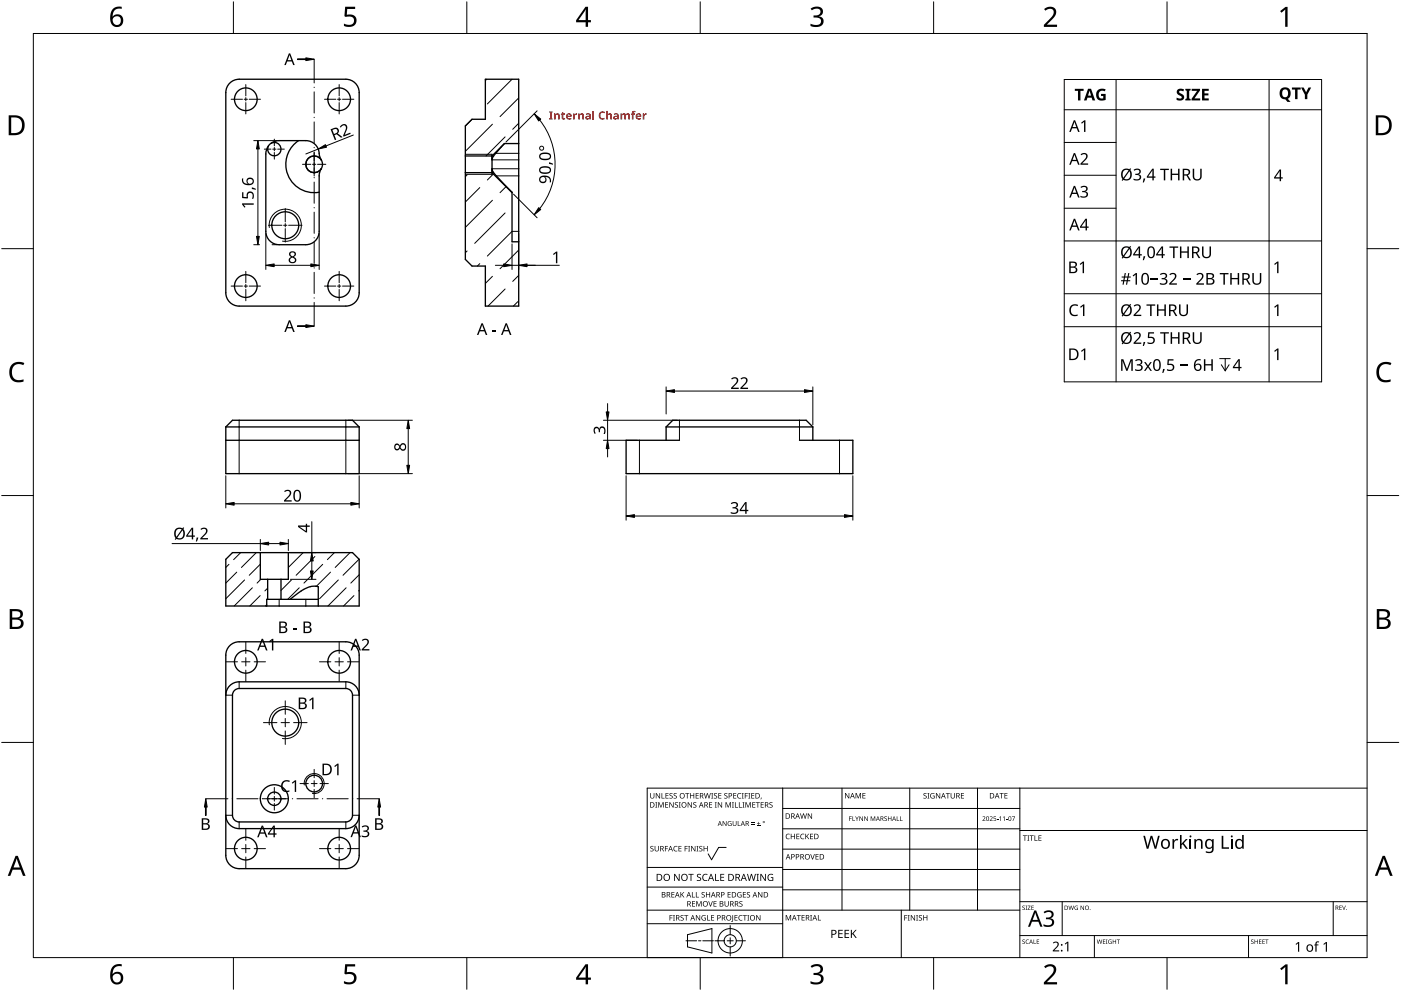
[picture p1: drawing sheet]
<svg xmlns="http://www.w3.org/2000/svg" width="420mm" height="297mm" viewBox="0 0 420 297" stroke-linecap="round" stroke-linejoin="round" font-family="sans-serif">
<g fill="none" stroke="#000" stroke-width=".4">
<path d="M68.9 24.9a4 4 0 0 1 2.8-1.1h32a4 4 0 0 1 4 4v59.9a4 4 0 0 1-4 4h-32a4 4 0 0 1-4-4v-59.9a4 4 0 0 1 1.2-2.9zM145.6 23.8h10v67.9h-10v-12h-4l-2-2v-39.9l2-2h4zM80.5 43.8l-.7 1.4-.1 1v23.1a4 4 0 0 0 4 4h8a4 4 0 0 0 4-4v-16.6l.2-1.3 .4-.8M81.4 42.9l-.9 .9M81.4 42.9a2 2 0 0 1 2.8 1.5 2 2 0 0 1-2.2 2.3 2 2 0 0 1-1.5-2.9M81.4 42.9l1.8-.7h8.5a4.3 4.3 0 0 1 4.1 4.6l.5 1.1M89.5 42.2a8.5 8.5 0 0 0-3.2 10.2 8.5 8.5 0 0 0 9.4 5.2M96.3 47.9l.4 1.3-.4 1.4M96.3 47.9a2.5 2.5 0 0 0-3.7-.5 2.5 2.5 0 0 0 0 3.7 2.5 2.5 0 0 0 3.7-.5M139.6 46.8h8M139.6 51.8h8M147.6 51.8v-1.2l.2 .8 1 1.3 4.8 4.9v14.9h2"/>
<path d="M147.6 51.8l6 6M151.3 43l-1.4 1.6a8.2 8.2 0 0 0-2.3 3.3v-1.1M151.3 43h4.3M151.3 43l-3.7 3.8M67.7 128l2-2h36l2 2M67.7 128v14h40v-14M67.7 128h40M67.7 132h40M199.8 128l2-2h40l2 2M199.8 128h44M199.8 128v4M203.8 132h-16v10h68v-10h-16"/>
<path d="M243.8 128v4M69.7 165.6h36l2 2v14h-40v-14zM78.1 165.6v8h8.4v-8M80.3 173.6v6M84.3 173.6v6M87 179.6a12.8 12.8 0 0 1 7.3-3.9l1.1 .2v5.7M95.4 179.6h-15.4v2M68.9 193.5a4 4 0 0 1 2.8-1.1h32a4 4 0 0 1 4 4v60a4 4 0 0 1-4 4h-32a4 4 0 0 1-4-4v-60a4 4 0 0 1 1.2-2.9zM67.7 208.4a4 4 0 0 1 4-4h32a4 4 0 0 1 4 4M70.3 207l1.4-.6h32a2 2 0 0 1 2 2v36a2 2 0 0 1-2 2h-32a2 2 0 0 1-2-2v-36zM67.7 244.4a4 4 0 0 0 4 4h32a4 4 0 0 0 4-4"/>
<circle cx="73.7" cy="29.8" r="3.4"/>
<circle cx="101.7" cy="29.8" r="3.4"/>
<circle cx="85.5" cy="67.5" r="4"/>
<circle cx="73.7" cy="85.7" r="3.4"/>
<circle cx="101.7" cy="85.7" r="3.4"/>
<circle cx="73.7" cy="198.4" r="3.4"/>
<circle cx="101.7" cy="198.4" r="3.4"/>
<circle cx="85.5" cy="216.6" r="4"/>
<circle cx="82.3" cy="239.4" r="2"/>
<circle cx="82.3" cy="239.4" r="4.2"/>
<circle cx="94.2" cy="234.9" r="2.5"/>
<circle cx="73.7" cy="254.4" r="3.4"/>
<circle cx="101.7" cy="254.4" r="3.4"/>
</g>
<g fill="none" stroke="#000" stroke-width=".3">
<path d="M147.6 47.9h8M147.6 50.6h8M148.7 46h6.9M148.8 52.7h6.8M153.6 69.3h2M71.7 126v16M103.7 126v16M191.8 132v10M203.8 126v6M239.8 126v6M251.8 132v10M83.7 179.6v2"/>
<path d="M91.7 179.6v2M67.7 208.4h2M71.7 204.4v2M103.7 204.4v2M105.7 208.4h2M67.7 244.4h2M71.7 246.4v2M103.7 246.4v2M105.7 244.4h2"/>
</g>
<path d="M80.8 68.2a4.8 4.8 0 0 1 4.6-5.5 4.8 4.8 0 0 1 5 5.2 4.8 4.8 0 0 1-5.7 4.4M80.8 217.3a4.8 4.8 0 0 1 4.6-5.5 4.8 4.8 0 0 1 5 5.1 4.8 4.8 0 0 1-5.7 4.4M91.2 235.3a3 3 0 0 1 2.9-3.4 3 3 0 0 1 3.1 3.2 3 3 0 0 1-3.5 2.7" fill="none" stroke="#000" stroke-width=".3"/>
<path d="M96.3 47.9a2.5 2.5 0 0 0-3.7-.5 2.5 2.5 0 0 0 0 3.7 2.5 2.5 0 0 0 3.7-.5M147.6 46.3v6" fill="none" stroke="#000" stroke-width=".4"/>
<g fill="none" stroke="#000" stroke-width=".3">
<path d="M141.6 35.8l-2 2M146 23.8l-.4 .4M147.7 37.2l-8.1 8.2M153.6 23.8l-7.4 7.4M155.6 37l-1.8 1.8M155.6 29.4l-5.6 5.6M140.1 52.4l-.5 .6M143.9 56.2l-4.3 4.4M148 52.2l-1.8 1.8M151.5 41l-5.7 5.8M151.8 56l-1.8 1.8M140.1 75.2l-.5 .6"/>
<path d="M143.9 79l-.7 .7M147.7 60l-8.1 8.2M151.5 63.8l-9.1 9.1M153.6 69.4l-7.4 7.3M155.6 75l-5.6 5.5M147.7 82.8l-2.1 2.2M151.5 86.6l-5.1 5.1M155.3 90.4l-1.3 1.3M155.6 82.6l-1.8 1.7M68.7 169.2l-1 .9M71 171.5l-3.3 3.3M72.2 165.6l-2.1 2.1"/>
<path d="M73.3 173.8l-5.6 5.7M75.7 176.2l-5.5 5.4M76.9 165.6l-4.5 4.5M78 178.5l-3.1 3.1M78.1 169.1l-3.4 3.3M78.2 173.6l-1.1 1.2M80.3 176.3l-.9 .8M87.4 173.8l-3.1 3.2M89.7 176.2l-3.4 3.4M90.9 165.6l-4.4 4.5M94.4 166.8l-5.6 5.6M96.8 169.2l-5.6 5.6"/>
<path d="M99.1 171.5l-4.2 4.2M100.3 165.6l-2.1 2.1M101.5 173.8l-5.7 5.7M103.8 176.2l-5.5 5.4M105 165.6l-4.5 4.5M106.1 178.5l-3.1 3.1M107.7 167.6l-4.8 4.8M107.7 172.3l-2.5 2.5M107.7 177l-.1 .1M80 181.3l-.4 .3"/>
</g>
<path d="M139.6 46.3h8M139.6 52.3h8" fill="none" stroke="#000" stroke-width=".3"/>
<path d="M10 10h400v277h-400z" fill="none" stroke="#000" stroke-width=".3"/>
<g fill="none" stroke="#000" stroke-width=".3">
<path d="M70 .5v9.5M140 .5v9.5M210 .5v9.5M280 .5v9.5M350 .5v9.5M.5 74.5h9.5M410 74.5h9.5M.5 148.5h9.5M410 148.5h9.5M.5 222.5h9.5M410 222.5h9.5M70 287v9.5"/>
<path d="M140 287v9.5M210 287v9.5M280 287v9.5M350 287v9.5"/>
</g>
<g fill="#000">
<path d="M103.5 2h3v.7h-2.4l-.1 1.7a1.98 1.98 0 0 1 2.4 .4 1.98 1.98 0 0 1 .2 2.5 2.88 2.88 0 0 1-3.5 .5v-.7a1.93 1.93 0 0 0 3-.6 1.37 1.37 0 0 0-.5-1.4 1.37 1.37 0 0 0-1.4-.1l-.5 .1-.4-.3zM243.1 2.6a2.32 2.32 0 0 1 3.7 .5 1.47 1.47 0 0 1-1.2 1.8 1.59 1.59 0 0 1 1.4 1.8 1.59 1.59 0 0 1-1.8 1.4l-2.1-.3v-.7a2.12 2.12 0 0 0 3.1-.5 1.21 1.21 0 0 0-1.6-1.3h-.6v-.7a1.53 1.53 0 0 0 2.1-1.1 1.49 1.49 0 0 0-2.6-.4zM313.1 2.7a2.03 2.03 0 0 1 2.1-.8 2.03 2.03 0 0 1 1.6 1.7 3.9 3.9 0 0 1-1.6 2.5l-1.2 1.3h3v.7h-3.9v-.6l1.5-1.6a2.56 2.56 0 0 0 1.3-2.9 1.62 1.62 0 0 0-2.4 .2zM383.9 3.3l1.6-1.2h.6v5.9h-.7l.1-5.2-1.2 1zM3.5 109.3a3.3 3.3 0 0 1 3.8-.5l-.3 .7a2.26 2.26 0 0 0-2.6 0 2.26 2.26 0 0 0-.8 2.6 2.12 2.12 0 0 0 3.1 1.7l.4-.1v.7a2.98 2.98 0 0 1-3.4-.4 2.98 2.98 0 0 1-.8-3.3zM413.5 109.3a3.3 3.3 0 0 1 3.8-.5l-.3 .7a2.26 2.26 0 0 0-2.7 0 2.26 2.26 0 0 0-.7 2.6 2.12 2.12 0 0 0 3.1 1.7l.4-.1v.7a2.98 2.98 0 0 1-3.4-.4 2.98 2.98 0 0 1-.8-3.3zM103.5 289h3v.7h-2.4l-.1 1.7a1.98 1.98 0 0 1 2.4 .4 1.98 1.98 0 0 1 .2 2.5 2.88 2.88 0 0 1-3.5 .4v-.6a1.93 1.93 0 0 0 3-.7 1.37 1.37 0 0 0-.5-1.3 1.37 1.37 0 0 0-1.4-.1l-.5 .1-.4-.3zM243.1 289.6a2.32 2.32 0 0 1 3.7 .5 1.47 1.47 0 0 1-1.2 1.8 1.59 1.59 0 0 1 1.4 1.8 1.59 1.59 0 0 1-1.8 1.4l-2.1-.3v-.7a2.12 2.12 0 0 0 3.1-.5 1.21 1.21 0 0 0-1.6-1.4h-.6v-.6a1.53 1.53 0 0 0 2.1-1.1 1.49 1.49 0 0 0-2.6-.4zM313.1 289.7a2.03 2.03 0 0 1 2.1-.8 2.03 2.03 0 0 1 1.6 1.7 3.9 3.9 0 0 1-1.6 2.5l-1.2 1.3h3v.7h-3.9v-.7l1.5-1.5a2.56 2.56 0 0 0 1.3-2.9 1.62 1.62 0 0 0-2.4 .2zM383.9 290.3l1.6-1.2h.6v5.9h-.7l.1-5.2-1.2 1z"/>
<path d="M33.9 2.6a2.88 2.88 0 0 1 2.6-.6v.7a2.02 2.02 0 0 0-2.7 2.3 1.83 1.83 0 0 1 2.6-.3 1.83 1.83 0 0 1 .3 2.6 2.07 2.07 0 0 1-2.6 .6 2.07 2.07 0 0 1-1.1-2.4 4 4 0 0 1 .9-2.9zM33.7 6.2a1.3 1.3 0 0 0 2.6 0 1.3 1.3 0 0 0-2.6 0z"/>
<path d="M175.6 2h.8v4h.8v.7h-.8v1.3h-.8v-1.3h-2.8v-.6zM175.6 2.8l-2.1 3.2h2.1z"/>
<path d="M2.6 34.6h1.8a2.99 2.99 0 0 1 3 3 2.99 2.99 0 0 1-3.1 2.9h-1.7zM3.4 35.2v4.7h.8a2.35 2.35 0 0 0 2.4-2.1 2.35 2.35 0 0 0-2-2.6z"/>
<path d="M412.6 34.6h1.8a2.99 2.99 0 0 1 3 3 2.99 2.99 0 0 1-3.1 2.9h-1.7zM413.3 35.2v4.7h.9a2.35 2.35 0 0 0 2.4-2.1 2.35 2.35 0 0 0-2-2.6z"/>
<path d="M2.9 182.6h1.7a1.68 1.68 0 0 1 2.3 1.7 1.37 1.37 0 0 1-1.2 1.1 1.61 1.61 0 0 1 1.4 2 1.61 1.61 0 0 1-2.1 1.1h-2.1zM3.7 185.7v2.2h1.2a1.13 1.13 0 0 0 1.4-1.1 1.13 1.13 0 0 0-1.5-1.1zM3.7 183.2v1.9h1.1a1.02 1.02 0 0 0 1.3-1 1.02 1.02 0 0 0-1.4-.9z"/>
<path d="M412.9 182.6h1.7a1.68 1.68 0 0 1 2.3 1.7 1.37 1.37 0 0 1-1.2 1.1 1.61 1.61 0 0 1 1.3 2 1.61 1.61 0 0 1-2 1.1h-2.1zM413.7 185.7v2.2h1.2a1.13 1.13 0 0 0 1.4-1.1 1.13 1.13 0 0 0-1.5-1.1zM413.7 183.2v1.9h1.1a1.02 1.02 0 0 0 1.3-1 1.02 1.02 0 0 0-1.5-.9z"/>
<path d="M4.7 256.5h.6l2.4 6h-.8l-.7-1.8h-2.4l-.7 1.8h-.8zM5 257.3l-.9 2.7h1.8z"/>
<path d="M414.7 256.5h.6l2.4 6h-.8l-.7-1.8h-2.4l-.7 1.8h-.8zM415 257.3l-1 2.7h1.9z"/>
<path d="M33.9 289.6a2.88 2.88 0 0 1 2.6-.6v.7a2.02 2.02 0 0 0-2.7 2.3 1.83 1.83 0 0 1 2.6-.3 1.83 1.83 0 0 1 .3 2.6 2.07 2.07 0 0 1-2.6 .6 2.07 2.07 0 0 1-1.1-2.4 4 4 0 0 1 .9-2.9zM33.7 293.2a1.3 1.3 0 0 0 2.6 0 1.3 1.3 0 0 0-2.6 0z"/>
<path d="M175.6 289h.8v4h.8v.7h-.8v1.3h-.8v-1.3h-2.8v-.6zM175.6 289.8l-2.1 3.2h2.1z"/>
</g>
<g fill="none" stroke="#000" stroke-width=".3">
<path d="M234.7 236.2v50.8h-40.6v-50.8h215.9M252.5 236.2v36.6M272.8 236.2v36.6M293.2 236.2v36.6M305.9 236.2v50.8M217.8 254h-2.3l-2.1 3.7-1-1.8M234.7 242.3h71.2M234.7 248.4h71.2M234.7 254.5h71.2M305.9 248.9h104.1M194.1 276.9h40.6M194.1 272.8h111.8"/>
<path d="M194.1 265.9h40.6M194.1 260h40.6M219 277.4v2.8M234.7 260.6h71.2M234.7 266.7h71.2M270.3 272.8v14.2M305.9 270.3h104.1M318.6 270.3v10.1M399.8 270.3v10.1M205.7 282h3.2M206.2 280.2l7.3-1.9v7.3l-7.3-1.8zM209.5 282h.7"/>
<path d="M210.8 282h3.2M214.4 282h2.8M218.1 282h1.8M219 281.1v1.8M219 283.8v2.8M220.8 282h2.8M305.9 280.4h104.1M328.2 280.4v6.6M374.4 280.4v6.6"/>
<circle cx="219" cy="282" r="1.83"/>
<circle cx="219" cy="282" r="3.7"/>
</g>
<g fill="#000">
<path d="M195 237.7h.2v1.1a.42 .42 0 0 0 .4 .4 .42 .42 0 0 0 .4-.4v-1.1h.2v1.1a.62 .62 0 0 1-.6 .6 .62 .62 0 0 1-.6-.6zM196.7 237.7h.2l.9 1.4v-1.4h.2v1.6h-.3l-.8-1.3v1.3h-.2zM198.4 237.7h.2v1.5h.7v.1h-.9zM199.6 237.7h.9v.2h-.7v.5h.6v.2h-.6v.6h.7v.1h-.9zM200.8 237.9l.6-.2 .3 .1v.2a.38 .38 0 0 0-.5-.2 .38 .38 0 0 0-.2 .5 .38 .38 0 0 0 .5 .2 .53 .53 0 0 1 .1 .8 .53 .53 0 0 1-.8 0v-.2a.41 .41 0 0 0 .6 .1 .41 .41 0 0 0 .1-.5 .41 .41 0 0 0-.5-.2zM202.1 237.9l.5-.2 .4 .1-.1 .2a.38 .38 0 0 0-.5-.2 .38 .38 0 0 0-.2 .5 .38 .38 0 0 0 .5 .2 .53 .53 0 0 1 .2 .8 .53 .53 0 0 1-.8 0v-.2a.41 .41 0 0 0 .5 .1 .41 .41 0 0 0 .2-.5 .41 .41 0 0 0-.6-.2zM205.5 237.7h1.2v.2h-.5v1.4h-.2v-1.4h-.5zM207 237.7h.2v.7h.8v-.7h.2v1.6h-.2v-.7h-.8v.7h-.2zM208.6 237.7h.9v.2h-.7v.5h.7v.2h-.7v.6h.7v.1h-.9zM211.1 237.7h.2l.4 1.4 .3-1.4h.2l.4 1.4 .4-1.4h.2l-.5 1.6h-.2l-.4-1.3-.3 1.3h-.3zM213.3 237.7h.6l-.2 .2v1.3l.2 .1h-.6l.2-.1v-1.3zM214.2 237.9l.5-.2 .4 .1-.1 .2a.38 .38 0 0 0-.5-.2 .38 .38 0 0 0-.2 .5 .38 .38 0 0 0 .5 .2 .53 .53 0 0 1 .2 .8 .53 .53 0 0 1-.8 0v-.2a.41 .41 0 0 0 .5 .1 .41 .41 0 0 0 .2-.5 .41 .41 0 0 0-.6-.2z"/>
<path d="M215.4 237.7h.9v.2h-.7v.5h.7v.2h-.7v.6h.7v.1h-.9zM217.3 237.9l.5-.2 .4 .1-.1 .2a.38 .38 0 0 0-.5-.2 .38 .38 0 0 0-.2 .5 .38 .38 0 0 0 .5 .2 .53 .53 0 0 1 .2 .8 .53 .53 0 0 1-.8 0v-.2a.41 .41 0 0 0 .5 .1 .41 .41 0 0 0 .2-.5 .41 .41 0 0 0-.6-.2zM219.9 237.7h.9v.2h-.7v.5h.7v.2h-.7v.6h.7v.1h-.9zM221.3 237.9l.6-.2 .4 .1-.1 .2a.65 .65 0 0 0-.9 .6 .65 .65 0 0 0 .9 .5 .77 .77 0 0 1-1.1-.1 .77 .77 0 0 1 .2-1.1zM222.5 237.7h.5l-.1 .2v1.3l.1 .1h-.5l.2-.1v-1.3zM223.4 237.7h.9v.2h-.7v.6h.6v.2h-.6v.6h-.2zM224.4 237.7h.6l-.2 .2v1.3l.2 .1h-.6l.2-.1v-1.3zM225.3 237.7h.9v.2h-.7v.5h.7v.2h-.7v.6h.7v.1h-.9zM228.2 239.1h.2l-.3 .5zM253.4 237.7h.3l.8 1.3v-1.3h.2v1.6h-.2l-.9-1.3v1.3h-.2zM256.6 237.7h.3l.5 1.3 .5-1.3h.3v1.6h-.2v-1.4l-.7 1.4-.5-1.4v1.4h-.2zM258.6 237.7h1v.2h-.7v.5h.6v.2h-.6v.5h.7v.2h-1z"/>
<path d="M277 237.9l.6-.2 .3 .1-.1 .2a.38 .38 0 0 0-.5-.2 .38 .38 0 0 0-.1 .5 .38 .38 0 0 0 .5 .2 .53 .53 0 0 1 .1 .8 .53 .53 0 0 1-.8 0v-.2a.41 .41 0 0 0 .6 .1 .41 .41 0 0 0 .1-.5 .41 .41 0 0 0-.5-.2zM278.1 237.7h.6l-.2 .2v1.3l.2 .1h-.6l.2-.1v-1.3zM279.2 237.9l.7-.2 .4 .1-.1 .2a.67 .67 0 0 0-1 .5 .67 .67 0 0 0 .9 .6v-.4h-.4v-.2h.6v.8a.88 .88 0 0 1-1.2-.2 .88 .88 0 0 1 .1-1.2zM280.7 237.7h.2l.9 1.4v-1.4h.2v1.6h-.3l-.8-1.3v1.3h-.2zM283.7 237.7h1.2v.2h-.5v1.4h-.2v-1.4h-.5zM285.1 237.7h.2v1.1a.42 .42 0 0 0 .4 .4 .42 .42 0 0 0 .4-.4v-1.1h.2v1.1a.62 .62 0 0 1-.6 .6 .62 .62 0 0 1-.6-.6zM288.2 237.7h.9v.2h-.7v.5h.7v.2h-.7v.6h.7v.1h-.9zM299.8 237.7h1.2v.2h-.5v1.4h-.2v-1.4h-.5zM301.2 237.7h.9v.2h-.7v.5h.7v.2h-.7v.5h.7v.2h-.9zM195.1 253.7l.6-.2 .3 .1-.1 .2a.38 .38 0 0 0-.5-.1 .38 .38 0 0 0-.1 .5 .38 .38 0 0 0 .4 .2 .53 .53 0 0 1 .2 .7 .53 .53 0 0 1-.8 .1v-.2a.41 .41 0 0 0 .6 .1 .41 .41 0 0 0 .1-.6 .41 .41 0 0 0-.6-.2zM196.5 240.4h.6l-.2 .2v1.3l.2 .2h-.6l.2-.2v-1.3zM196.3 253.6h.2v1a.42 .42 0 0 0 .5 .4 .42 .42 0 0 0 .4-.4v-1h.2v1a.62 .62 0 0 1-.6 .6 .62 .62 0 0 1-.7-.6z"/>
<path d="M197.4 240.4h.3l.5 1.4 .5-1.4h.3v1.7h-.2v-1.5l-.7 1.5-.5-1.5v1.5h-.2zM199.4 253.6h.9v.1h-.7v.6h.7v.2h-.7v.7h-.2zM199.5 240.4h.9v.2h-.7v.5h.6v.2h-.6v.6h.7v.2h-.9zM200.7 240.4h.3l.8 1.4v-1.4h.2v1.7h-.2l-.9-1.4v1.4h-.2zM202.2 253.8l.5-.3 .5 .1-.1 .2a.65 .65 0 0 0-.9 .6 .65 .65 0 0 0 .9 .6 .77 .77 0 0 1-1.1-.1 .77 .77 0 0 1 .2-1.1zM202.5 240.6l.5-.2 .3 .1v.2a.38 .38 0 0 0-.5-.2 .38 .38 0 0 0-.2 .5 .38 .38 0 0 0 .5 .2 .53 .53 0 0 1 .1 .8 .53 .53 0 0 1-.8 0l.1-.1a.41 .41 0 0 0 .5 0 .41 .41 0 0 0 .1-.5 .41 .41 0 0 0-.5-.2zM203.6 240.4h.6l-.2 .2v1.3l.2 .2h-.6l.2-.2v-1.3zM203.5 253.6h.9v.1h-.7v.6h.6v.1h-.6v.6h.7v.2h-.9zM205.3 253.6h.9v.1h-.7v.6h.7v.2h-.7v.7h-.2zM206.4 253.6h.6l-.2 .1v1.3l.2 .2h-.6l.2-.2v-1.3zM206.2 240.4h.3l.8 1.4v-1.4h.2v1.7h-.2l-.9-1.4v1.4h-.2zM207.3 253.6h.2l.9 1.3v-1.3h.2v1.6h-.3l-.8-1.4v1.4h-.2z"/>
<path d="M208 240.6l.5-.2 .3 .1v.2a.38 .38 0 0 0-.5-.2 .38 .38 0 0 0-.2 .5 .38 .38 0 0 0 .5 .2 .53 .53 0 0 1 .2 .8 .53 .53 0 0 1-.9 0l.1-.1a.41 .41 0 0 0 .5 0 .41 .41 0 0 0 .1-.5 .41 .41 0 0 0-.5-.2zM208.9 253.6h.6l-.2 .1v1.3l.2 .2h-.6l.2-.2v-1.3zM209.8 253.7l.5-.2 .3 .1v.2a.38 .38 0 0 0-.5-.1 .38 .38 0 0 0-.2 .5 .38 .38 0 0 0 .5 .2 .53 .53 0 0 1 .2 .7 .53 .53 0 0 1-.9 .1l.1-.2a.41 .41 0 0 0 .5 .1 .41 .41 0 0 0 .1-.6 .41 .41 0 0 0-.5-.2zM211 253.6h.2v.7h.8v-.7h.2v1.6h-.2v-.8h-.8v.8h-.2zM212.7 240.4h.9v.2h-.7v.5h.6v.2h-.6v.6h.7v.2h-.9zM214.4 240.4h.6l-.2 .2v1.3l.2 .2h-.6l.2-.2v-1.3zM215.3 240.4h.2l.9 1.4v-1.4h.2v1.7h-.3l-.8-1.4v1.4h-.2zM216.7 246.1h.2l.8 1.2v-1.2h.2v1.5h-.2l-.8-1.2v1.2h-.2zM217.6 240.4h.3l.5 1.4 .5-1.4h.3v1.7h-.2v-1.5l-.7 1.5-.5-1.5v1.5h-.2zM218.4 246.3l.6-.2 .4 .1-.2 .1a.6 .6 0 0 0-.8 .5 .6 .6 0 0 0 .8 .6v-.4l-.3-.2h.5v.7a.8 .8 0 0 1-1-.2 .8 .8 0 0 1 0-1zM219.5 240.4h.6l-.2 .2v1.3l.2 .2h-.6l.2-.2v-1.3zM220.4 240.4h.2v1.5h.7v.2h-.9z"/>
<path d="M219.7 246.1h.2v.9a.38 .38 0 0 0 .4 .4 .38 .38 0 0 0 .4-.4v-.9h.2v.9a.56 .56 0 0 1-.6 .6 .56 .56 0 0 1-.6-.6zM221.3 246.1h.1v1.3h.7v.2h-.8zM221.6 240.4h.2v1.5h.7v.2h-.9zM222.7 240.4h.5l-.1 .2v1.3l.1 .2h-.5l.1-.2v-1.3zM223.6 240.4h.3l.5 1.4 .5-1.4h.3v1.7h-.2v-1.5l-.7 1.5-.6-1.5v1.5h-.1zM225.3 247l1 .1zM225.3 246.6l1 .1zM225.6 240.4h.9v.2h-.7v.5h.7v.2h-.7v.6h.7v.2h-.9zM227 247.4l1 .2zM226.7 240.4h1.2v.2h-.5v1.5h-.2v-1.5h-.5zM227.4 246.3l.2 .5h.4l-.4 .1v.4l-.2-.4h-.4l.4-.1zM228.1 240.4h.9v.2h-.7v.5h.7v.2h-.7v.6h.7v.2h-.9z"/>
<path d="M230.8 240.6l.6-.2 .3 .1-.1 .2a.38 .38 0 0 0-.5-.2 .38 .38 0 0 0-.1 .5 .38 .38 0 0 0 .4 .2 .53 .53 0 0 1 .2 .8 .53 .53 0 0 1-.8 0v-.1a.41 .41 0 0 0 .6 0 .41 .41 0 0 0 .1-.5 .41 .41 0 0 0-.6-.2zM235.8 250.1l.6-.2 .5 .1-.1 .2a.65 .65 0 0 0-1 .5 .65 .65 0 0 0 1 .6 .77 .77 0 0 1-1.1-.1 .77 .77 0 0 1 .1-1.1zM237.2 249.9h.2v.7h.8v-.7h.2v1.6h-.2v-.7h-.8v.7h-.2zM238.8 249.9h.9v.2h-.7v.5h.7v.2h-.7v.5h.7v.2h-.9zM240.2 250.1l.6-.2 .4 .1v.2a.65 .65 0 0 0-1 .5 .65 .65 0 0 0 1 .6 .77 .77 0 0 1-1.1-.1 .77 .77 0 0 1 .1-1.1zM240 243.8h.2l.3 1.4 .4-1.4h.2l.4 1.4 .3-1.4h.2l-.4 1.6h-.2l-.4-1.4-.4 1.4h-.2zM241.5 249.9h.2v.8l.7-.8h.3l-.7 .7 .7 .9h-.2l-.6-.7-.2 .7h-.2zM243 256h.2l.5 1.4 .4-1.4h.3l-.6 1.6h-.2zM242.3 243.8h.2l.9 1.3-.1-1.3h.2v1.6h-.2l-.9-1.3v1.3h-.1zM242.9 249.9h.9v.2h-.7v.5h.7v.2h-.7v.5h.7v.2h-.9zM244.6 256h.9v.2h-.7v.5h.6v.2h-.6v.5h.7v.2h-.9zM254.7 244.7h.7l-.6 .1v.5h.6l-.6 .2v.6h-.1z"/>
<path d="M255.7 244.7h.1v1.2l.6 .2h-.7zM256.5 244.7l.5 .7 .6-.7-.5 .8v.6h-.2v-.6zM257.7 244.7h.2l.8 1.1v-1.1h.1v1.4h-.2l-.7-1.2v1.2h-.2zM259.2 244.7h.2l.7 1.1v-1.1h.2v1.4h-.2l-.8-1.2v1.2h-.1zM261.1 244.7h.3l.4 1.1 .4-1.1h.3v1.4h-.2v-1.2l-.6 1.2-.4-1.2v1.2h-.2zM265.3 244.8l.4-.1 .2 .2a.33 .33 0 0 0-.4-.1 .33 .33 0 0 0-.1 .5 .33 .33 0 0 0 .4 .1 .43 .43 0 0 1 0 .7 .43 .43 0 0 1-.6-.3 .33 .33 0 0 0 .5 .2 .33 .33 0 0 0 0-.5l-.5-.3zM266.3 244.7h.2v.6h.7v-.6h.1v1.4h-.1v-.7h-.7v.7h-.2zM268.9 244.7h.2v1.2l.6 .2h-.8zM269.9 244.7h.2v1.2l.6 .2h-.8zM294.6 244.8a.49 .49 0 0 1 .8 .1 .49 .49 0 0 1-.3 .7l-.3 .3 .7 .2h-.9l.4-.5a.37 .37 0 0 0 .4-.6 .37 .37 0 0 0-.7-.1zM296.8 244.8a.49 .49 0 0 1 .8 .1 .49 .49 0 0 1-.3 .7l-.3 .3 .7 .2h-.9l.4-.5a.37 .37 0 0 0 .3-.6 .37 .37 0 0 0-.6-.1zM298 244.7h.7l-.5 .1-.1 .4a.45 .45 0 0 1 .6 .2 .45 .45 0 0 1-.2 .6 .45 .45 0 0 1-.6-.2 .39 .39 0 0 0 .6 .1 .39 .39 0 0 0 0-.6 .39 .39 0 0 0-.5 0z"/>
<path d="M299 245.5l.4 .1zM299.7 245l.5-.3v1.4h-.2v-1.2zM300.8 245l.5-.3v1.4h-.2v-1.2zM301.8 245.5l.4 .1zM303.5 244.7h.9l-.6 1.4h-.1l.5-1.3zM306.8 250.4h1.2v.2h-.5v1.4h-.2v-1.4h-.5zM308.1 250.4h.6l-.2 .2v1.3l.2 .1h-.6l.2-.1v-1.3zM308.8 250.4h1.2v.2h-.5v1.4h-.2v-1.4h-.5zM310.2 250.4h.3v1.4h.7v.2h-1zM311.4 250.4h.9v.2h-.7v.5h.7v.2h-.7v.5h.7v.2h-.9zM342.9 250.5h.5l.8 3.3 .9-3.3h.5l.9 3.3 .8-3.3h.5l-1 3.9h-.5l-1-3.3-.9 3.3h-.5zM351.6 251.5h.4l.1 .5 .5-.5h.7v.4h-.7l-.4 .5-.1 2h-.5z"/>
<path d="M353.9 250.3h.5l-.1 2.6 1.3-1.4h.6l-1.2 1.2 1.3 1.7h-.6l-1-1.4-.3 .3v1.1h-.5zM356.8 251.5h.5v2.9h-.5zM358.2 251.5h.4v.4a1.11 1.11 0 0 1 1.3-.4 1.11 1.11 0 0 1 .7 1v1.9h-.4v-1.9a.78 .78 0 0 0-1-.7 .78 .78 0 0 0-.5 1.1v1.5h-.5zM366.4 250.5h.5v3.5h1.7v.4h-2.2zM369.2 251.5h.4v2.9h-.4zM200.8 274.3h.9v.2h-.7v.5h.7v.2h-.7v.7h-.2zM201.4 267.4h.9v.2h-.7v.5h.6v.1h-.6v.6h.7v.2h-.9zM201.8 274.3h.6l-.2 .2v1.3l.2 .1h-.6l.2-.1v-1.3zM202.2 261.9h.3l1.1 1.8v-1.8h.2v2.1h-.3l-1.1-1.7v1.7h-.2zM204.1 274.4l.6-.1 .3 .1v.1a.38 .38 0 0 0-.5-.1 .38 .38 0 0 0-.2 .5 .38 .38 0 0 0 .5 .2 .53 .53 0 0 1 .1 .8 .53 .53 0 0 1-.8 0l.1-.2a.41 .41 0 0 0 .5 .1 .41 .41 0 0 0 .1-.6 .41 .41 0 0 0-.5-.1zM204.1 267.4h.2v.8l.7-.8h.2l-.6 .7 .7 .9h-.3l-.6-.8-.1 .8h-.2zM205.2 274.3h1.2v.2h-.5v1.4h-.2v-1.4h-.5z"/>
<path d="M206.4 261.9h1.6v.3h-.6v1.8h-.3v-1.8h-.7zM207.5 267.4h.2v1.4h.7v.2h-.9zM207.5 270.1h.9v.2h-.7v.5h.7v.2h-.7v.6h.7v.1h-.9zM208.7 267.4h.2v1.4h.7v.2h-.9zM208.8 270.1h.3l.5 1.3 .5-1.3h.3v1.6h-.2v-1.4l-.7 1.4-.5-1.4v1.4h-.2zM208.7 274.3h.2l.9 1.3v-1.3h.2v1.6h-.3l-.8-1.3v1.3h-.2zM209.1 262.1l.4-.2 .7 .1-.2 .2a.44 .44 0 0 0-.7 .2 .44 .44 0 0 0 .5 .5 .66 .66 0 0 1 .4 1 .66 .66 0 0 1-1 .1h-.2v-.3l.3 .1a.47 .47 0 0 0 .7-.3 .47 .47 0 0 0-.6-.5l-.4-.3zM210.6 274.5l.7-.2 .4 .1-.1 .1a.67 .67 0 0 0-1 .5 .67 .67 0 0 0 .9 .7v-.5h-.4v-.1h.6v.8a.88 .88 0 0 1-1.2-.2 .88 .88 0 0 1 .1-1.2zM210.5 267.5l.5-.1 .4 .1-.1 .1a.38 .38 0 0 0-.5-.1 .38 .38 0 0 0-.2 .5 .38 .38 0 0 0 .5 .2 .53 .53 0 0 1 .2 .8 .53 .53 0 0 1-.8 0v-.2a.41 .41 0 0 0 .5 .1 .41 .41 0 0 0 .1-.6 .41 .41 0 0 0-.5-.1zM210.9 262.2l.7-.3 .6 .1-.1 .3a.84 .84 0 0 0-1.2 .7 .84 .84 0 0 0 1.2 .8v.2a1.1 1.1 0 0 1-1.4-.4 1.1 1.1 0 0 1 .2-1.4zM212.1 274.3h.2v1.4h.7v.2h-.9zM212.4 270.1h.2l.5 1.4 .5-1.4h.2l-.6 1.6h-.2z"/>
<path d="M211.7 267.4h.2v.7h.9v-.7h.2v1.6h-.2v-.8h-.9v.8h-.2zM213.3 274.3h.9v.2h-.7v.5h.6v.2h-.6v.5h.7v.2h-.9zM214.5 261.9h.2v1.9h1v.2h-1.2zM214 270.1h.9v.2h-.7v.5h.7v.2h-.7v.6h.7v.1h-.9zM216 261.9h1.2v.3h-.9v.6h.8v.3h-.8v.7h.9v.2h-1.2zM217.3 270.1h.2v1.1a.42 .42 0 0 0 .4 .4 .42 .42 0 0 0 .4-.4v-1.1h.2v1.1a.62 .62 0 0 1-.6 .6 .62 .62 0 0 1-.6-.6zM218.2 267.4h.9v.2h-.7v.5h.7v.1h-.7v.6h.7v.2h-.9zM219.6 274.3h.3l-.1 1.7-.5 .3v-.2l.3-.1zM220.3 274.3h.9v.2h-.7v.5h.6v.2h-.6v.5h.7v.2h-.9zM221.3 267.6l.7-.2 .4 .1-.1 .1a.67 .67 0 0 0-1 .5 .67 .67 0 0 0 .9 .7v-.5h-.4v-.2h.6v.8a.88 .88 0 0 1-1.2-.1 .88 .88 0 0 1 .1-1.2zM221.7 274.5l.5-.2 .5 .1-.1 .1a.65 .65 0 0 0-.9 .6 .65 .65 0 0 0 .9 .6 .77 .77 0 0 1-1.1-.1 .77 .77 0 0 1 .2-1.1zM221.8 270.3l.5-.2 .4 .1-.1 .2a.38 .38 0 0 0-.5-.2 .38 .38 0 0 0-.2 .5 .38 .38 0 0 0 .5 .2 .53 .53 0 0 1 .2 .8 .53 .53 0 0 1-.8 0v-.2a.41 .41 0 0 0 .5 .1 .41 .41 0 0 0 .2-.5 .41 .41 0 0 0-.6-.2z"/>
<path d="M222.8 274.3h1.2v.2h-.5v1.4h-.2v-1.4h-.5zM222.8 267.4h.9v.2h-.7v.5h.7v.1h-.7v.6h.7v.2h-.9zM224.1 274.3h.6l-.2 .2v1.3l.2 .1h-.6l.2-.1v-1.3zM224 267.5l.6-.1 .3 .1v.1a.38 .38 0 0 0-.5-.1 .38 .38 0 0 0-.2 .5 .38 .38 0 0 0 .5 .2 .53 .53 0 0 1 .1 .8 .53 .53 0 0 1-.8 0l.1-.2a.41 .41 0 0 0 .5 .1 .41 .41 0 0 0 .1-.6 .41 .41 0 0 0-.5-.1zM224 261.9h.3l.4 1.8 .5-1.8h.3l.5 1.8 .4-1.8h.3l-.6 2.1h-.2l-.5-1.8-.5 1.8h-.3zM226.9 261.9h.7l-.2 .3v1.6l.2 .2h-.7l.2-.2v-1.6zM226.8 274.3h.2l.9 1.3v-1.3h.2v1.6h-.3l-.8-1.3v1.3h-.2zM227.3 267.4h.3l.8 1.3v-1.3h.2v1.6h-.2l-.9-1.3v1.3h-.2zM228 261.9h.3l1.2 1.8-.1-1.8h.3v2.1h-.3l-1.1-1.7v1.7h-.3zM230.5 262.2l.9-.3 .5 .1-.1 .3a.87 .87 0 0 0-1.4 .6 .87 .87 0 0 0 1.2 .9v-.6h-.4v-.3h.7v1.1a1.15 1.15 0 0 1-1.5-.3 1.15 1.15 0 0 1 .1-1.5zM235.6 274.3h.3l.5 1.3 .6-1.3h.3v1.6h-.2v-1.4l-.7 1.4-.6-1.4v1.4h-.2zM238.9 274.3h1.3v.2h-.5v1.4h-.2v-1.4h-.6z"/>
<path d="M240.4 274.3h.9v.2h-.7v.5h.7v.1h-.7v.6h.7v.2h-.9zM242.9 274.3h.6l-.2 .1v1.3l.2 .2h-.6l.2-.2v-1.3zM245.3 274.3h.2v1.4h.7v.2h-.9zM271.2 274.3h.9v.2h-.7v.5h.7v.2h-.7v.7h-.2zM272.2 274.3h.6l-.2 .2v1.3l.2 .1h-.6l.2-.1v-1.3zM273.1 274.3h.3l.8 1.3v-1.3h.2v1.6h-.2l-.9-1.3v1.3h-.2zM274.7 274.3h.6l-.2 .2v1.3l.2 .1h-.6l.2-.1v-1.3zM275.6 274.4l.6-.1 .3 .1v.1a.38 .38 0 0 0-.5-.1 .38 .38 0 0 0-.2 .5 .38 .38 0 0 0 .5 .2 .53 .53 0 0 1 .1 .8 .53 .53 0 0 1-.8 0v-.2a.41 .41 0 0 0 .6 .1 .41 .41 0 0 0 .1-.6 .41 .41 0 0 0-.5-.1zM276.9 274.3h.2v.7h.8v-.7h.2v1.6h-.2v-.7h-.8v.7h-.2zM306.7 271.6l.4-.2 .2 .2a.32 .32 0 0 0-.4 0 .32 .32 0 0 0-.1 .4 .32 .32 0 0 0 .4 .1 .41 .41 0 0 1 0 .7 .41 .41 0 0 1-.6-.2 .31 .31 0 0 0 .4 .1 .31 .31 0 0 0 .1-.5l-.5-.2zM307.6 271.5h.4l-.1 .1 .1 1.2h-.4l.1-.2zM308.2 271.5h.8l-.6 1.1 .7 .2h-.9l.6-1.2z"/>
<path d="M309.3 271.5h.7l-.5 .1v.4h.5l-.5 .1v.5l.5 .2h-.7zM313 273.4a1.69 1.69 0 0 1 1.8-.6 1.69 1.69 0 0 1 1.2 1.5l-.4 .7-.6 .2a1.31 1.31 0 0 1 1.2 1.5 1.31 1.31 0 0 1-1.5 1.1l-1.8-.2v-.6a1.73 1.73 0 0 0 2.6-.4 .99 .99 0 0 0-1.3-1.1h-.5v-.5a1.13 1.13 0 0 0 1.2-.1 1.13 1.13 0 0 0 .4-1.1 1.42 1.42 0 0 0-2 0zM320.4 271.5h.2l.3 1.1 .3-1.1h.1l.3 1.1 .3-1.1h.2l-.4 1.3h-.1l-.3-1.2-.4 1.2h-.1zM322.4 271.6l.9-.1-.3 .1a.53 .53 0 0 0-.6 .6 .53 .53 0 0 0 .7 .4v-.4l-.3-.1h.5v.6a.71 .71 0 0 1-.9-.1 .71 .71 0 0 1 0-1zM324.1 271.5l.9 1-.1-1h.2v1.3l-.9-1.1-.1 1.1zM401.7 271.4h.7l-.6 .2v.4h.6l-.6 .1v.5l.6 .1h-.7zM402.5 271.4h.2l.4 1.2 .3-1.2h.2l-.5 1.3zM251.4 278.7h1.3v.3h-1v.7h1v.3h-1v.9h1v.2h-1.3zM253.3 278.7h1.3v.3h-1v.7h1v.3h-1v.9h1v.2h-1.3zM255.2 278.7h.3v1.2l1.1-1.2h.3l-1 1.1 1 1.3h-.3l-.9-1.1-.2 .2v.9h-.3zM306.7 281.7l.4-.1 .2 .2a.32 .32 0 0 0-.4-.1 .32 .32 0 0 0-.1 .5 .32 .32 0 0 0 .4 .1 .41 .41 0 0 1 0 .6 .41 .41 0 0 1-.6-.2 .31 .31 0 0 0 .4 .2 .31 .31 0 0 0 .1-.5l-.5-.3zM307.8 281.8l.4-.2 .4 .1-.1 .1a.52 .52 0 0 0-.7 .5 .52 .52 0 0 0 .7 .4 .61 .61 0 0 1-.9 0 .61 .61 0 0 1 .2-.9z"/>
<path d="M310 281.6h.1v1.2l.6 .1h-.7zM310.9 281.6h.7l-.5 .2v.4h.5l-.5 .1v.5l.5 .1h-.7zM315.8 282.6a1.01 1.01 0 0 1 1.6-.1 1.01 1.01 0 0 1-.5 1.6l-.7 .8h1.4v.3h-1.9v-.3l1.1-1.1a.69 .69 0 0 0 .3-1.1 .69 .69 0 0 0-1.2 .1zM319.3 282.9l1.1-.6v2.9h-.3v-2.6l-.6 .5zM328.9 281.6h.2l.3 1.1 .3-1.1h.1l.3 1.1 .3-1.1h.2l-.4 1.3h-.1l-.4-1.1-.3 1.1h-.1zM330.8 281.6h.7l-.6 .2v.4h.6l-.6 .1v.5l.6 .1h-.7zM331.7 281.6h.4l-.1 .1 .1 1.2h-.4l.1-.1zM332.5 281.8l.9-.1-.2 .1a.53 .53 0 0 0-.7 .5 .53 .53 0 0 0 .7 .5v-.4l-.2-.2h.4v.7a.71 .71 0 0 1-.9-.2 .71 .71 0 0 1 0-.9zM333.7 281.6h.2v.6h.6v-.6h.2v1.3h-.2v-.6h-.6v.6h-.2zM334.9 281.6h1l-.4 .2v1.1h-.2v-1.1zM375.2 281.7l.5-.1 .2 .2a.32 .32 0 0 0-.4-.1 .32 .32 0 0 0-.1 .5 .32 .32 0 0 0 .4 .1 .41 .41 0 0 1 0 .6 .41 .41 0 0 1-.6-.2 .31 .31 0 0 0 .4 .2 .31 .31 0 0 0 .1-.5l-.5-.3zM376.2 281.6h.2v.6h.7v-.6h.1v1.3h-.1v-.6h-.7v.6h-.2z"/>
<path d="M377.6 281.6h.7l-.6 .2v.4h.6l-.6 .1v.5l.6 .1h-.7zM378.6 281.6h.7l-.5 .2v.4h.5l-.5 .1v.5l.5 .1h-.7zM379.4 281.6h1l-.4 .2v1.1h-.2v-1.1zM388.5 283l1.1-.6v2.9h-.3v-2.6l-.6 .5zM394.7 282.3l.9-.1-.1 .3h-.5l-.1 .2-.1 .4h.6v.3h-.6v1.9h-.3v-1.9h-.4l.4-.3zM396.9 283l1.1-.6v2.9h-.4v-2.6l-.5 .5z"/>
<path d="M203.7 238.5a.81 .81 0 0 1 1.6 0 .81 .81 0 0 1-1.6 0zM204.1 238.5a.6 .6 0 0 0 1.2 0 .6 .6 0 0 0-1.2 0z"/>
<path d="M209.9 237.7h.4a.47 .47 0 0 1 .6 .3 .47 .47 0 0 1-.3 .6l.5 .7h-.3l-.4-.6h-.3v.6h-.2zM210.1 237.9v.6h.2a.31 .31 0 0 0 .4-.3 .31 .31 0 0 0-.4-.3z"/>
<path d="M218.5 237.7h.5a.54 .54 0 0 1 .6 .7 .54 .54 0 0 1-.9 .3v.6h-.2zM218.7 237.9v.6a.39 .39 0 0 0 .7-.3 .39 .39 0 0 0-.7-.3z"/>
<path d="M226.6 237.7h.5a.81 .81 0 0 1 .8 .9 .81 .81 0 0 1-.9 .7h-.4zM226.8 237.9v1.3h.2a.64 .64 0 0 0 .7-.6 .64 .64 0 0 0-.7-.7z"/>
<path d="M255.6 237.7h.1l.7 1.6h-.2l-.2-.5h-.7l-.2 .5h-.2zM255.6 237.9l-.2 .7h.5z"/>
<path d="M282.8 237.7h.2l.6 1.6h-.2l-.2-.5h-.6l-.2 .5h-.2zM282.9 237.9l-.2 .8h.5z"/>
<path d="M286.8 237.7h.4a.47 .47 0 0 1 .6 .3 .47 .47 0 0 1-.3 .6l.4 .7h-.2l-.4-.6h-.3v.6h-.2zM287 237.9v.6h.2a.31 .31 0 0 0 .4-.3 .31 .31 0 0 0-.4-.3z"/>
<path d="M296.9 237.7h.5a.81 .81 0 0 1 .8 .8 .81 .81 0 0 1-.9 .8h-.4zM297.1 237.9v1.2h.2a.64 .64 0 0 0 .7-.6 .64 .64 0 0 0-.7-.6z"/>
<path d="M298.9 237.7h.2l.7 1.6h-.3l-.2-.5h-.6l-.2 .5h-.2zM299 237.9l-.2 .7h.5z"/>
<path d="M195 240.4h.5a.81 .81 0 0 1 .8 .9 .81 .81 0 0 1-.9 .8h-.4zM195.2 240.6v1.3h.2a.64 .64 0 0 0 .7-.6 .64 .64 0 0 0-.6-.7z"/>
<path d="M198 253.6h.5a.47 .47 0 0 1 .5 .3 .47 .47 0 0 1-.3 .6l.5 .7h-.3l-.4-.7h-.3v.7h-.2zM198.2 253.7v.6h.3a.31 .31 0 0 0 .3-.3 .31 .31 0 0 0-.4-.3z"/>
<path d="M201 253.6h.2l.6 1.6h-.2l-.2-.5h-.6l-.2 .5h-.2zM201.1 253.8l-.3 .7h.6z"/>
<path d="M204.3 241.3a.81 .81 0 0 1 1.6 0 .81 .81 0 0 1-1.6 0zM204.6 241.3a.6 .6 0 0 0 1.2 0 .6 .6 0 0 0-1.2 0z"/>
<path d="M210.2 240.4h.2l.6 1.7h-.2l-.2-.5h-.6l-.2 .5h-.2zM210.3 240.7l-.3 .7h.6z"/>
<path d="M211.2 240.4h.5a.47 .47 0 0 1 .6 .4 .47 .47 0 0 1-.3 .5l.4 .8h-.2l-.4-.7h-.4v.7h-.2zM211.4 240.6v.6h.3a.31 .31 0 0 0 .4-.3 .31 .31 0 0 0-.4-.3z"/>
<path d="M215.8 246.1l.7 1.5-.3-.5h-.6l-.4 .5zM215.9 246.3l-.3 .6h.5z"/>
<path d="M222.7 246.1l.7 1.5-.3-.5h-.6l-.4 .5zM222.8 246.3l-.3 .6h.5z"/>
<path d="M223.6 246.1h.4a.42 .42 0 0 1 .5 .3 .42 .42 0 0 1-.2 .5l.4 .7h-.2l-.4-.6h-.3v.6h-.2zM223.8 246.3v.5h.2a.28 .28 0 0 0 .4-.3 .28 .28 0 0 0-.4-.2z"/>
<path d="M228.7 246.4a.35 .35 0 0 1 .7 0 .35 .35 0 0 1-.7 0zM228.9 246.4a.2 .2 0 0 0 .4 0 .2 .2 0 0 0-.4 0z"/>
<path d="M229.4 240.4h.4a.47 .47 0 0 1 .6 .4 .47 .47 0 0 1-.3 .5l.5 .8h-.3l-.4-.7h-.3v.7h-.2zM229.6 240.6v.6h.2a.31 .31 0 0 0 .4-.3 .31 .31 0 0 0-.4-.3z"/>
<path d="M236.3 256h.1l.7 1.6h-.2l-.2-.5h-.7l-.2 .5h-.2zM236.3 256.2l-.2 .7h.5z"/>
<path d="M235.6 243.8h.5a.81 .81 0 0 1 .8 .8 .81 .81 0 0 1-.8 .8h-.5zM235.8 244v1.2h.3a.64 .64 0 0 0 .6-.6 .64 .64 0 0 0-.6-.6z"/>
<path d="M237.3 243.8h.4a.47 .47 0 0 1 .6 .3 .47 .47 0 0 1-.3 .6l.4 .7h-.2l-.4-.7h-.3v.7h-.2zM237.5 244v.6h.2a.31 .31 0 0 0 .4-.3 .31 .31 0 0 0-.4-.3z"/>
<path d="M237.3 256h.4a.54 .54 0 0 1 .6 .7 .54 .54 0 0 1-.8 .3v.6h-.2zM237.5 256.2v.6a.39 .39 0 0 0 .6-.3 .39 .39 0 0 0-.6-.3z"/>
<path d="M238.7 256h.4a.54 .54 0 0 1 .6 .7 .54 .54 0 0 1-.8 .3v.6h-.2zM238.9 256.2v.6a.39 .39 0 0 0 .6-.3 .39 .39 0 0 0-.6-.3z"/>
<path d="M239.1 243.8h.2l.6 1.6h-.2l-.2-.5h-.6l-.2 .5h-.2zM239.2 244l-.3 .7h.6z"/>
<path d="M240 256h.5a.47 .47 0 0 1 .6 .3 .47 .47 0 0 1-.3 .6l.4 .7h-.2l-.4-.6h-.4v.6h-.2zM240.2 256.2v.6h.3a.31 .31 0 0 0 .4-.3 .31 .31 0 0 0-.4-.3z"/>
<path d="M241.2 256.8a.85 .85 0 0 1 1.7 0 .85 .85 0 0 1-1.7 0zM241.6 256.8a.6 .6 0 0 0 1.2 0 .6 .6 0 0 0-1.2 0z"/>
<path d="M244.2 249.9h.5a.81 .81 0 0 1 .8 .8 .81 .81 0 0 1-.9 .8h-.4zM244.4 250.1v1.3h.2a.64 .64 0 0 0 .7-.7 .64 .64 0 0 0-.6-.6z"/>
<path d="M245.8 256h.5a.81 .81 0 0 1 .8 .8 .81 .81 0 0 1-.8 .8h-.5zM246 256.2v1.3h.3a.64 .64 0 0 0 .6-.7 .64 .64 0 0 0-.6-.6z"/>
<path d="M263.2 244.7l.7 1.4-.4-.5h-.5l-.3 .5zM263.3 244.9l-.2 .6h.4z"/>
<path d="M264.1 244.7h.3a.39 .39 0 0 1 .5 .3 .39 .39 0 0 1-.2 .4l.3 .7-.5-.6h-.3v.6h-.1zM264.2 244.8v.5h.2a.26 .26 0 0 0 .4-.2 .26 .26 0 0 0-.4-.3z"/>
<path d="M268.1 244.7l.6 1.4-.3-.5h-.5l-.4 .5zM268.1 244.9l-.2 .6h.5z"/>
<path d="M295.9 244.8l.4-.1 .3 .3v.7l-.3 .4-.3-.1-.2-.3zM296 244.9l-.1 .1a.49 .49 0 0 0-.1 .6 .49 .49 0 0 0 .6 .3 .53 .53 0 0 0 .2-.7 .53 .53 0 0 0-.6-.3z"/>
<path d="M302.6 244.8l.4-.1 .3 .3v.7l-.3 .4-.3-.1-.3-.3zM302.7 244.9l-.1 .1a.49 .49 0 0 0-.1 .6 .49 .49 0 0 0 .5 .3 .53 .53 0 0 0 .2-.7 .53 .53 0 0 0-.5-.3z"/>
<path d="M348.5 251.8a1.44 1.44 0 0 1 2.1 .2 1.44 1.44 0 0 1-.2 2 1.44 1.44 0 0 1-2.1-.3 1.96 1.96 0 0 1 .2-1.9zM349 252a1.13 1.13 0 0 0-.3 1.3 1.13 1.13 0 0 0 1.2 .7 1.1 1.1 0 0 0 .5-1.4 1.1 1.1 0 0 0-1.4-.6z"/>
<path d="M361.9 251.7l.8-.3 .8 .5 .1-.4h.4v3a1.46 1.46 0 0 1-2.4 1v-.4a1.08 1.08 0 0 0 1.2 .3 1.08 1.08 0 0 0 .7-1v-.4a1.28 1.28 0 0 1-1.7 .2 1.28 1.28 0 0 1-.4-1.6zM362.2 252l-.3 .5a.99 .99 0 0 0 .1 1.2 .99 .99 0 0 0 1.2 .2 1.14 1.14 0 0 0 .3-1.3 1.14 1.14 0 0 0-1.2-.7z"/>
<path d="M370.9 251.7l.9-.3 .7 .5v-1.6h.5v4.1h-.4l-.1-.4a1.27 1.27 0 0 1-1.6 .2 1.27 1.27 0 0 1-.5-1.6zM371.2 252l-.2 .5a.99 .99 0 0 0 0 1.2 .99 .99 0 0 0 1.2 .2 1.14 1.14 0 0 0 .3-1.3 1.14 1.14 0 0 0-1.2-.7z"/>
<path d="M198.5 267.4h.4a.42 .42 0 0 1 .6 .2 .42 .42 0 0 1-.3 .6 .44 .44 0 0 1 .4 .5 .44 .44 0 0 1-.6 .3h-.5zM198.7 268.2v.6h.3a.31 .31 0 0 0 .4-.3 .31 .31 0 0 0-.4-.3zM198.7 267.6v.5h.3a.28 .28 0 0 0 .3-.3 .28 .28 0 0 0-.4-.2z"/>
<path d="M196.9 261.9h.7a1.05 1.05 0 0 1 1 1.1 1.05 1.05 0 0 1-1.1 1h-.6zM197.2 262.2v1.6h.3a.83 .83 0 0 0 .8-.8 .83 .83 0 0 0-.8-.8z"/>
<path d="M199.9 267.4h.5a.47 .47 0 0 1 .6 .3 .47 .47 0 0 1-.3 .6l.4 .7h-.2l-.4-.7h-.3v.7h-.3zM200.2 267.6v.6h.2a.31 .31 0 0 0 .4-.3 .31 .31 0 0 0-.4-.3z"/>
<path d="M199.2 262.2a1.02 1.02 0 0 1 1.5 .1 1.02 1.02 0 0 1-.2 1.5 1.02 1.02 0 0 1-1.5-.5zM199.5 262.3a.83 .83 0 0 0-.2 1.2 .83 .83 0 0 0 1.1 .2l.1-.2a.81 .81 0 0 0 0-1.1 .81 .81 0 0 0-1-.1z"/>
<path d="M202.7 274.3h.5a.47 .47 0 0 1 .6 .3 .47 .47 0 0 1-.3 .6l.4 .7h-.2l-.4-.7h-.4v.7h-.2zM202.9 274.5v.6h.3a.31 .31 0 0 0 .4-.3 .31 .31 0 0 0-.4-.3z"/>
<path d="M203 267.4h.2l.6 1.6h-.2l-.2-.5h-.6l-.2 .5h-.2zM203.1 267.6l-.2 .7h.5z"/>
<path d="M204.5 262.2a1.02 1.02 0 0 1 1.6 .1 1.02 1.02 0 0 1-.3 1.5 1.02 1.02 0 0 1-1.5-.5zM204.8 262.3a.83 .83 0 0 0-.2 1.2 .83 .83 0 0 0 1.1 .2l.2-.2a.81 .81 0 0 0-.1-1.1 .81 .81 0 0 0-1-.1z"/>
<path d="M206.1 270.1h.5a.47 .47 0 0 1 .5 .3 .47 .47 0 0 1-.3 .6l.5 .7h-.3l-.3-.6h-.4v.6h-.2zM206.3 270.3v.6h.3a.31 .31 0 0 0 .4-.3 .31 .31 0 0 0-.4-.3z"/>
<path d="M206.5 267.4h.2l.6 1.6h-.2l-.2-.5h-.7l-.2 .5h-.2zM206.6 267.6l-.3 .7h.5z"/>
<path d="M207.7 274.3h.1l.7 1.6h-.2l-.2-.5h-.7l-.2 .5h-.2zM207.7 274.5l-.2 .7h.5z"/>
<path d="M210.7 270.9a.81 .81 0 0 1 1.6 0 .81 .81 0 0 1-1.6 0zM211 270.9a.6 .6 0 0 0 1.2 0 .6 .6 0 0 0-1.2 0z"/>
<path d="M213.1 261.9h.3l.8 2.1h-.3l-.3-.6h-.8l-.2 .6h-.3zM213.2 262.2l-.3 1h.7z"/>
<path d="M213.8 267.4h.2l.6 1.6h-.2l-.2-.5h-.6l-.2 .5h-.2zM213.9 267.6l-.3 .7h.6z"/>
<path d="M214.9 267.4h.4a.47 .47 0 0 1 .6 .3 .47 .47 0 0 1-.3 .6l.4 .7h-.2l-.4-.7h-.3v.7h-.2zM215.1 267.6v.6h.2a.31 .31 0 0 0 .4-.3 .31 .31 0 0 0-.4-.3z"/>
<path d="M215.8 270.1h.5a.42 .42 0 0 1 .6 .2 .42 .42 0 0 1-.3 .6 .44 .44 0 0 1 .4 .5 .44 .44 0 0 1-.6 .3h-.6zM216 271v.6h.4a.31 .31 0 0 0 .4-.3 .31 .31 0 0 0-.4-.3zM216 270.3v.5h.3a.28 .28 0 0 0 .4-.3 .28 .28 0 0 0-.4-.2z"/>
<path d="M215.1 274.3h.4a.54 .54 0 0 1 .6 .7 .54 .54 0 0 1-.8 .3v.6h-.2zM215.3 274.5v.6a.39 .39 0 0 0 .6-.3 .39 .39 0 0 0-.6-.3z"/>
<path d="M216.5 274.3h.4a.47 .47 0 0 1 .6 .3 .47 .47 0 0 1-.3 .6l.4 .7h-.2l-.4-.7h-.3v.7h-.2zM216.7 274.5v.6h.2a.31 .31 0 0 0 .4-.3 .31 .31 0 0 0-.4-.3z"/>
<path d="M216.3 267.4h.4a.54 .54 0 0 1 .6 .6 .54 .54 0 0 1-.8 .4v.6h-.2zM216.5 267.6v.6a.39 .39 0 0 0 .6-.3 .39 .39 0 0 0-.6-.3z"/>
<path d="M219 270.1h.4a.47 .47 0 0 1 .6 .3 .47 .47 0 0 1-.3 .6l.4 .7h-.2l-.4-.6h-.3v.6h-.2zM219.2 270.3v.6h.2a.31 .31 0 0 0 .4-.3 .31 .31 0 0 0-.4-.3z"/>
<path d="M217.7 275.1a.81 .81 0 0 1 1.6 0 .81 .81 0 0 1-1.6 0zM218 275.1a.6 .6 0 0 0 1.2 0 .6 .6 0 0 0-1.2 0z"/>
<path d="M218.4 261.9h.7a1.05 1.05 0 0 1 1 1.1 1.05 1.05 0 0 1-1.1 1h-.6zM218.7 262.2v1.6h.3a.83 .83 0 0 0 .8-.8 .83 .83 0 0 0-.8-.8z"/>
<path d="M220.4 270.1h.4a.47 .47 0 0 1 .6 .3 .47 .47 0 0 1-.3 .6l.4 .7h-.2l-.4-.6h-.3v.6h-.2zM220.6 270.3v.6h.2a.31 .31 0 0 0 .4-.3 .31 .31 0 0 0-.4-.3z"/>
<path d="M219.5 267.4h.5a.81 .81 0 0 1 .8 .8 .81 .81 0 0 1-.9 .8h-.4zM219.7 267.6v1.2h.2a.64 .64 0 0 0 .7-.6 .64 .64 0 0 0-.6-.6z"/>
<path d="M220.6 261.9h.5a.61 .61 0 0 1 .8 .5 .61 .61 0 0 1-.4 .7l.6 .9h-.3l-.5-.8h-.5v.8h-.2zM220.8 262.2v.8h.3a.4 .4 0 0 0 .5-.4 .4 .4 0 0 0-.5-.4z"/>
<path d="M222.9 261.9h.3l.8 2.1h-.3l-.2-.6h-.9l-.2 .6h-.3zM223.1 262.2l-.4 1h.7z"/>
<path d="M224.8 275.1a.81 .81 0 0 1 1.6 0 .81 .81 0 0 1-1.6 0zM225.1 275.1a.6 .6 0 0 0 1.2 0 .6 .6 0 0 0-1.2 0z"/>
<path d="M226.3 267.4h.2l.6 1.6h-.2l-.2-.5h-.6l-.2 .5h-.2zM226.4 267.6l-.3 .7h.5z"/>
<path d="M229.1 267.4h.5a.81 .81 0 0 1 .8 .8 .81 .81 0 0 1-.9 .8h-.4zM229.3 267.6v1.2h.2a.64 .64 0 0 0 .6-.6 .64 .64 0 0 0-.6-.6z"/>
<path d="M238.1 274.3h.2l.6 1.6h-.2l-.2-.5h-.6l-.2 .5h-.2zM238.2 274.5l-.3 .7h.6z"/>
<path d="M241.7 274.3h.4a.47 .47 0 0 1 .6 .3 .47 .47 0 0 1-.3 .6l.4 .7h-.2l-.4-.7h-.3v.7h-.2zM241.9 274.5v.6h.2a.31 .31 0 0 0 .4-.4 .31 .31 0 0 0-.4-.2z"/>
<path d="M244.3 274.3h.1l.7 1.6h-.2l-.2-.5h-.7l-.2 .5h-.2zM244.3 274.5l-.2 .7h.5z"/>
<path d="M249.3 278.7h.7a.81 .81 0 0 1 .9 1 .81 .81 0 0 1-1.3 .5v.9h-.3zM249.6 279v.9a.59 .59 0 0 0 1-.5 .59 .59 0 0 0-1-.4z"/>
<path d="M310.2 272.9h.5l1.9 4.9h-.6l-.6-1.5h-1.9l-.6 1.5h-.6zM310.5 273.5l-.8 2.2h1.5z"/>
<path d="M319.3 271.5h.7l.3 .5a.61 .61 0 0 1-.7 .8h-.3zM319.4 271.6v1h.5l.2-.8z"/>
<path d="M325.3 272.1a.65 .65 0 0 1 1.3 0 .65 .65 0 0 1-1.3 0zM325.6 272.1a.48 .48 0 0 0 .9 0 .48 .48 0 0 0-.9 0z"/>
<path d="M400.5 271.4h.4a.37 .37 0 0 1 .5 .3 .37 .37 0 0 1-.3 .5l.4 .5-.5-.5h-.3v.5h-.2zM400.7 271.6v.5h.2a.25 .25 0 0 0 .3-.3 .25 .25 0 0 0-.3-.2z"/>
<path d="M309.1 281.6l.7 1.3-.3-.4h-.6l-.3 .4zM309.2 281.8l-.2 .6h.4z"/>
<path d="M391.6 284.2a1.1 1.1 0 0 1 2.2 0 1.1 1.1 0 0 1-2.2 0zM392.4 283.5a.8 .8 0 0 0-.2 1.1 .8 .8 0 0 0 1.1 .2l.1-.4a.71 .71 0 0 0-.1-.9 .71 .71 0 0 0-.9 0z"/>
<circle cx="357" cy="250.7" r=".3"/>
<circle cx="369.4" cy="250.7" r=".3"/>
<circle cx="326.9" cy="272.7" r=".12"/>
<circle cx="403.8" cy="272.6" r=".12"/>
<circle cx="318.4" cy="285" r=".26"/>
<circle cx="318.4" cy="283.2" r=".27"/>
</g>
<g fill="#000">
<path d="M322.3 26.6h2.7v.6h-1v2.9h-.7v-2.9h-1zM324.2 36.8l1-.7h.3v3.4h-.4v-3l-.7 .6zM329.2 27l.8-.4h1.1l.5 .2-.3 .6a1.17 1.17 0 0 0-1.8 .7 1.17 1.17 0 0 0 1.4 1.4v-.7h-.7v-.7h1.4v1.9a1.8 1.8 0 0 1-2.9-1.4l.1-1zM353.2 26.8a1.89 1.89 0 0 1 1.9 0l-.2 .6-.4-.1a.52 .52 0 0 0-.9 .2 .52 .52 0 0 0 .7 .6 1.09 1.09 0 0 1 .8 1.4 1.09 1.09 0 0 1-1.5 .6l-.7-.2v-.6l.8 .2a.47 .47 0 0 0 .7-.3 .47 .47 0 0 0-.5-.5l-.9-.8-.1-.6zM355.5 26.6h1.6v.4l-.5 .2v2.3l.5 .2v.4h-1.6v-.4l.4-.2v-2.3l-.4-.2zM357.4 26.6h2.5v.5l-1.7 2.4h1.7v.6h-2.6v-.5l1.7-2.4h-1.6zM360.5 26.6h2v.6h-1.3v.8h1.2v.6h-1.2v.9h1.3v.6h-2zM387.4 26.2h2.7v.6h-1v2.9h-.7v-2.9h-1zM390.2 26.2h.8l.7 1.5 .7-1.5h.8l-1.1 2.2v1.3h-.8v-1.3zM324 56a1.21 1.21 0 0 1 1.3-.4 1.21 1.21 0 0 1 .9 1.1l-.3 .5-.4 .2a.98 .98 0 0 1 .8 1.2 .98 .98 0 0 1-1.3 .7l-1-.2v-.4l.5 .1a.81 .81 0 0 0 1 .1 .81 .81 0 0 0 .2-1.1l-1.2-.2v-.4a.76 .76 0 0 0 1-.1 .76 .76 0 0 0 .1-.9l-.7-.1-.7 .2zM324.1 46.3a1.21 1.21 0 0 1 1.9-.1 1.21 1.21 0 0 1-.5 1.9l-.9 .9h1.7v.4h-2.3v-.4l1.3-1.3a.83 .83 0 0 0 .3-1.3 .83 .83 0 0 0-1.3 .1zM340 50.9a1.21 1.21 0 0 1 1.3-.4 1.21 1.21 0 0 1 .8 1.1l-.3 .4-.4 .2a.98 .98 0 0 1 .8 1.3 .98 .98 0 0 1-1.3 .6l-1-.2v-.4l.5 .2a.81 .81 0 0 0 1 0 .81 .81 0 0 0 .3-1l-1.2-.3v-.3a.76 .76 0 0 0 .9-.1 .76 .76 0 0 0 .1-1l-.7-.1-.6 .3z"/>
<path d="M343 53.5l.5 .1-.5 1.1h-.3zM347.9 50.6h2.6v.4h-1v3.1h-.5v-3.1h-1.1zM351.1 50.6h.4v1.5h1.8v-1.5h.4v3.5h-.4v-1.7h-1.8v1.7h-.4zM357.7 50.6h.4v2.2a.9 .9 0 0 0 .9 .9 .9 .9 0 0 0 .9-.9v-2.2h.5v2.2a1.34 1.34 0 0 1-1.4 1.3 1.34 1.34 0 0 1-1.3-1.3zM343 76.8h.5l-.5 1.2h-.3zM350.7 73.9h2.6v.4h-1v3.1h-.5v-3.1h-1.1zM353.9 73.9h.4v1.5h1.8v-1.5h.4v3.5h-.4v-1.7h-1.8v1.7h-.4zM360.5 73.9h.4v2.2a.9 .9 0 0 0 .9 .9 .9 .9 0 0 0 .9-.9v-2.2h.5v2.2a1.34 1.34 0 0 1-1.4 1.3 1.34 1.34 0 0 1-1.3-1.3zM321.1 91.7a1.95 1.95 0 0 1 2.2-.3l-.1 .4a1.4 1.4 0 0 0-2.1 1.2 1.4 1.4 0 0 0 2.1 1.3v.3a1.82 1.82 0 0 1-2.3-.6 1.82 1.82 0 0 1 .2-2.3zM323.8 79.1l.9-.7h.4v3.5h-.4v-3.1l-.7 .6zM323.9 92l1-.8h.3v3.5h-.4v-3l-.7 .6zM339.7 82.6l.9-.8h.4v3.5h-.4v-3l-.7 .6z"/>
<path d="M340 91.6a1.21 1.21 0 0 1 1.9 0 1.21 1.21 0 0 1-.5 1.8l-.9 .9h1.8v.4h-2.3v-.3l1.2-1.3a.83 .83 0 0 0 .4-1.3 .83 .83 0 0 0-1.4 .1zM343.8 91.2h2.6v.4h-1v3.1h-.5v-3.1h-1.1zM347 91.2h.4v1.5h1.8v-1.5h.4v3.5h-.4v-1.6h-1.8v1.6h-.4zM347.9 82.2a1.21 1.21 0 0 1 1.3-.5 1.21 1.21 0 0 1 .8 1.1l-.3 .5-.4 .2a.98 .98 0 0 1 .8 1.2 .98 .98 0 0 1-1.3 .7l-1-.2v-.4l.5 .2a.81 .81 0 0 0 1 0 .81 .81 0 0 0 .2-1l-1.1-.3v-.4a.76 .76 0 0 0 .9 0 .76 .76 0 0 0 .1-1l-.7-.1-.6 .2zM350.7 82.2a1.21 1.21 0 0 1 1.9-.1 1.21 1.21 0 0 1-.5 1.9l-.9 .9h1.7v.4h-2.3v-.3l1.3-1.3a.83 .83 0 0 0 .4-1.3 .83 .83 0 0 0-1.4 .1zM353.6 91.2h.4v2.3a.9 .9 0 0 0 .9 .9 .9 .9 0 0 0 .9-.9v-2.3h.5v2.3a1.34 1.34 0 0 1-1.4 1.3 1.34 1.34 0 0 1-1.3-1.3zM357.7 99.6h.4v2.2a.9 .9 0 0 0 .9 .9 .9 .9 0 0 0 .9-.9v-2.2h.5v2.2a1.34 1.34 0 0 1-1.4 1.3 1.34 1.34 0 0 1-1.3-1.3zM358.8 82.2a1.21 1.21 0 0 1 1.9-.1 1.21 1.21 0 0 1-.5 1.9l-.9 .9h1.8v.4h-2.3v-.3l1.2-1.3a.83 .83 0 0 0 .4-1.3 .83 .83 0 0 0-1.4 .1zM365.8 81.8h2.6v.4h-1.1v3.1h-.4v-3.1h-1.1zM369 81.8h.4v1.5h1.8v-1.5h.4v3.5h-.4v-1.6h-1.8v1.6h-.4zM375.6 81.8h.4v2.3a.9 .9 0 0 0 .9 .9 .9 .9 0 0 0 .9-.9v-2.3h.5v2.3a1.34 1.34 0 0 1-1.4 1.3 1.34 1.34 0 0 1-1.3-1.3zM382.1 79.1l1-.7h.3v3.5h-.4v-3.1l-.7 .6z"/>
<path d="M382.1 92l1-.8h.3v3.5h-.4v-3l-.7 .6zM324.2 105.2l.9-.7h.4v3.4h-.4v-3l-.7 .6zM336.2 107.7h.7l1.1 2.8 1.1-2.8h.6v3.5h-.4v-3.1l-1.2 3.1h-.3l-1.2-3.1v3.1h-.4zM340 99.9a1.21 1.21 0 0 1 1.9 0 1.21 1.21 0 0 1-.5 1.9l-.9 .9h1.8v.4h-2.3v-.4l1.2-1.3a.83 .83 0 0 0 .4-1.3 .83 .83 0 0 0-1.4 .1zM340.4 108a1.21 1.21 0 0 1 1.3-.4 1.21 1.21 0 0 1 .9 1l-.3 .5-.4 .2a.98 .98 0 0 1 .8 1.3 .98 .98 0 0 1-1.3 .6l-1-.2v-.4l.5 .2a.81 .81 0 0 0 1 0 .81 .81 0 0 0 .2-1l-1.2-.3v-.3a.76 .76 0 0 0 1-.1 .76 .76 0 0 0 .1-1l-.7-.1-.7 .3zM343 102.5l.5 .1-.5 1.1h-.3zM343.1 108.5h.5l.7 1 .6-1h.5l-.9 1.3 1 1.4h-.5l-.7-1.1-.7 1.1h-.5l.9-1.4zM344.3 99.6h1.8v.4h-1.4l-.1 1a1.19 1.19 0 0 1 1.7 1.1 1.19 1.19 0 0 1-1.8 1l-.4-.2v-.4l.2 .1a.89 .89 0 0 0 1.2 .1 .89 .89 0 0 0 .2-1.2l-1.5-.3zM348.8 110.6h.5l-.4 1.2h-.3zM347.9 99.6h2.6v.4h-1v3.1h-.5v-3.1h-1.1zM350.2 107.7h1.7v.4h-1.3l-.1 1a1.19 1.19 0 0 1 1.7 1.1 1.19 1.19 0 0 1-1.8 1l-.4-.2v-.4l.2 .1a.89 .89 0 0 0 1.2 .1 .89 .89 0 0 0 .1-1.2l-1.4-.3zM351.1 99.6h.4v1.5h1.8v-1.5h.4v3.5h-.4v-1.7h-1.8v1.7h-.4z"/>
<path d="M361.1 107.7h.4v1.4h1.8v-1.4h.4v3.5h-.4v-1.7h-1.8v1.7h-.4zM382.1 105.2l1-.7h.3v3.4h-.4v-3l-.7 .6z"/>
<path d="M322 36h.4l1.4 3.5h-.5l-.4-1h-1.4l-.4 1h-.4zM322.2 36.5l-.5 1.6h1.1z"/>
<path d="M326.3 26.6h.9l1.2 3.5h-.8l-.2-.8h-1.3l-.2 .8h-.8zM326.8 27.1l-.5 1.6h.9z"/>
<path d="M384.2 26.6a1.79 1.79 0 0 1 2.4 0 1.79 1.79 0 0 1 .2 2.4l-.6 .6 .8 .9h-.9l-.6-.7a1.83 1.83 0 0 1-1.7-1.2 1.83 1.83 0 0 1 .4-2zM384.9 27a1.19 1.19 0 0 0-.4 1.4 1.19 1.19 0 0 0 1.3 .7 1.19 1.19 0 0 0 .5-1.4 1.19 1.19 0 0 0-1.3-.8z"/>
<path d="M322 45.9h.4l1.4 3.5h-.5l-.4-1.1h-1.4l-.4 1.1h-.4zM322.2 46.3l-.5 1.6h1.1z"/>
<path d="M322 55.7h.4l1.4 3.5h-.5l-.4-1.1h-1.4l-.4 1.1h-.4zM322.2 56.2l-.5 1.5h1.1z"/>
<path d="M336.6 51l1-.5 1.1 .2 .2-.3 .3 .2-.2 .4a1.8 1.8 0 0 1 .2 2.3 1.8 1.8 0 0 1-2.3 .6l-.2 .3-.3-.2 .2-.3a2.31 2.31 0 0 1 0-2.7zM338.7 51.3l-1.5 2.2a1.29 1.29 0 0 0 1.5-.2 1.29 1.29 0 0 0 .2-1.5zM337 51.2a1.93 1.93 0 0 0-.1 2.1l1.6-2.2-.8-.2z"/>
<path d="M345.6 50.6h.4v2.3h.5v.4h-.5v.8h-.4v-.8h-1.7v-.4zM345.6 51l-1.3 1.9h1.3z"/>
<path d="M354.7 50.6h1a1 1 0 0 1 1.2 .7 1 1 0 0 1-.7 1.2l1 1.6h-.5l-.9-1.5h-.7v1.5h-.4zM355.1 51v1.3h.6a.67 .67 0 0 0 .8-.7 .67 .67 0 0 0-.9-.6z"/>
<path d="M383.7 50.8h.5v2.3h.5v.4h-.5v.8h-.4v-.8h-1.7v-.3zM383.8 51.3l-1.3 1.8h1.3z"/>
<path d="M320.7 78.4h1a.9 .9 0 0 1 1.2 .5 .9 .9 0 0 1-.6 1.2 .94 .94 0 0 1 .8 1.1 .94 .94 0 0 1-1.2 .7h-1.2zM321.1 80.2v1.3h.7a.66 .66 0 0 0 .8-.6 .66 .66 0 0 0-.8-.7zM321.1 78.8v1.1h.6a.6 .6 0 0 0 .8-.6 .6 .6 0 0 0-.8-.5z"/>
<path d="M322 65.6h.4l1.4 3.5h-.5l-.4-1.1h-1.4l-.4 1.1h-.4zM322.2 66l-.5 1.6h1.1z"/>
<path d="M325.5 65.6h.5v2.3h.5v.4h-.5v.8h-.4v-.8h-1.7v-.4zM325.6 66l-1.3 1.9h1.3z"/>
<path d="M336.6 74.3l1-.5 1.1 .2 .2-.3 .3 .2-.2 .4a1.8 1.8 0 0 1 .2 2.3 1.8 1.8 0 0 1-2.3 .6l-.2 .3-.3-.2 .2-.3a2.31 2.31 0 0 1 0-2.7zM338.7 74.6l-1.5 2.2a1.29 1.29 0 0 0 1.5-.2 1.29 1.29 0 0 0 .2-1.5zM337 74.5a1.93 1.93 0 0 0-.1 2.1l1.6-2.2-.8-.2z"/>
<path d="M341.5 73.9h.4v2.3h.5v.4h-.5v.8h-.4v-.8h-1.7v-.4zM341.5 74.3l-1.3 1.9h1.3z"/>
<path d="M344.5 74.1a1.26 1.26 0 0 1 1.5 0 1.26 1.26 0 0 1 .4 1.5 1.27 1.27 0 0 1-.3 1.4 1.27 1.27 0 0 1-1.5 .2 2.75 2.75 0 0 1-.1-3.1zM344.8 74.4a2.16 2.16 0 0 0 .2 2.6 .95 .95 0 0 0 .9-1.4 1 1 0 0 0-.9-1.4z"/>
<path d="M348.4 73.9h.4v2.3h.5v.4h-.5v.8h-.4v-.8h-1.7v-.4zM348.4 74.3l-1.3 1.9h1.3z"/>
<path d="M357.5 73.9h.9a1 1 0 0 1 1.3 .7 1 1 0 0 1-.7 1.2l1 1.6h-.5l-.9-1.5h-.7v1.5h-.4zM357.9 74.3v1.3h.5a.67 .67 0 0 0 .9-.7 .67 .67 0 0 0-.9-.6z"/>
<path d="M337.3 81.8h.4l-.2 1.1h.7l.2-1.1h.3l-.2 1.1h.6v.3h-.7l-.1 .8h.6v.3h-.7l-.2 1h-.3l.2-1h-.7l-.2 1h-.4l.2-1h-.6v-.3h.7l.1-.8h-.6v-.3h.7zM337.4 83.2l-.2 .8h.7l.2-.8z"/>
<path d="M336.6 91.7l1-.5 1.1 .2 .2-.3 .3 .2-.2 .3a1.8 1.8 0 0 1 .2 2.4 1.8 1.8 0 0 1-2.3 .5l-.2 .4-.3-.2 .2-.4a2.31 2.31 0 0 1 0-2.6zM338.7 92l-1.5 2.2a1.29 1.29 0 0 0 1.5-.2 1.29 1.29 0 0 0 .2-1.6zM337 91.9a1.93 1.93 0 0 0-.1 2l1.6-2.2-.8-.1z"/>
<path d="M342.7 82a1.26 1.26 0 0 1 1.5 .1 1.26 1.26 0 0 1 .4 1.5 1.27 1.27 0 0 1-.3 1.4 1.27 1.27 0 0 1-1.5 .2 2.75 2.75 0 0 1-.1-3.2zM343 82.3a2.16 2.16 0 0 0 .3 2.7 .95 .95 0 0 0 .9-1.4 1 1 0 0 0-1-1.4z"/>
<path d="M350.6 91.2h1a1 1 0 0 1 1.2 .7 1 1 0 0 1-.7 1.3l1 1.5h-.5l-.9-1.4h-.7v1.4h-.4zM351 91.6v1.3h.6a.67 .67 0 0 0 .8-.6 .67 .67 0 0 0-.9-.7z"/>
<path d="M361.8 81.8h1a.9 .9 0 0 1 1.3 .5 .9 .9 0 0 1-.6 1.2 .94 .94 0 0 1 .7 1.1 .94 .94 0 0 1-1.2 .7h-1.2zM362.2 83.7v1.3h.7a.66 .66 0 0 0 .9-.7 .66 .66 0 0 0-.9-.6zM362.2 82.2v1.1h.7a.6 .6 0 0 0 .8-.6 .6 .6 0 0 0-.9-.5z"/>
<path d="M372.6 81.8h.9a1 1 0 0 1 1.3 .7 1 1 0 0 1-.7 1.3l1 1.5h-.6l-.8-1.4h-.7v1.4h-.4zM373 82.2v1.3h.5a.67 .67 0 0 0 .8-.6 .67 .67 0 0 0-.8-.7z"/>
<path d="M320.7 104.5h1a1.74 1.74 0 0 1 1.8 1.7 1.74 1.74 0 0 1-1.9 1.7h-.9zM321.1 104.8v2.8h.5a1.37 1.37 0 0 0 1.4-1.4 1.37 1.37 0 0 0-1.3-1.4z"/>
<path d="M336.6 100l1-.5 1.1 .2 .2-.3 .3 .2-.2 .4a1.8 1.8 0 0 1 .2 2.3 1.8 1.8 0 0 1-2.3 .6l-.2 .3-.3-.2 .2-.3a2.31 2.31 0 0 1 0-2.7zM338.7 100.3l-1.5 2.3a1.29 1.29 0 0 0 1.5-.3 1.29 1.29 0 0 0 .2-1.5zM337 100.2a1.93 1.93 0 0 0-.1 2.1l1.6-2.2-.8-.2z"/>
<path d="M346.2 107.9a1.26 1.26 0 0 1 1.6 0 1.26 1.26 0 0 1 .3 1.5 1.27 1.27 0 0 1-.3 1.4 1.27 1.27 0 0 1-1.4 .2 2.75 2.75 0 0 1-.2-3.1zM346.5 108.2a2.16 2.16 0 0 0 .3 2.6 .95 .95 0 0 0 .9-1.4 1 1 0 0 0-.9-1.4z"/>
<path d="M354.7 99.6h1a1 1 0 0 1 1.2 .7 1 1 0 0 1-.7 1.2l1 1.6h-.5l-.9-1.5h-.7v1.5h-.4zM355.1 100v1.3h.6a.67 .67 0 0 0 .8-.7 .67 .67 0 0 0-.9-.6z"/>
<path d="M358.6 108l1-.4 .5 .1v.3a1.18 1.18 0 0 0-1.6 1.4 1.11 1.11 0 0 1 1.7 .1 1.11 1.11 0 0 1-.3 1.6 1.11 1.11 0 0 1-1.6-.4l-.2-1.5zM358.5 110.1a.76 .76 0 0 0 1.5 0 .76 .76 0 0 0-1.5 0z"/>
<path d="M371.4 107.7h.4v2.3h.5v.4h-.5v.8h-.4v-.8h-1.7v-.4zM371.4 108.1l-1.2 1.9h1.2z"/>
</g>
<path d="M345.1 83.6h2.3M354.7 83.6h2.3M354 109.4h2.3" fill="none" stroke="#000" stroke-width=".35"/>
<g fill="none" stroke="#000" stroke-width=".3">
<path d="M319.2 23.8h77.1v90.7h-77.1zM319.2 32.9h77.1M334.7 23.8v90.7M380.6 23.8v90.7M319.2 42.7h15.5M319.2 52.5h15.5M319.2 62.4h15.5M319.2 72.2h77.1M319.2 88h77.1M319.2 97.9h77.1M365.8 107.5h3.1M366.3 109.3l1.1 1.9 1.2-1.9"/>
<path d="M367.4 107.5v3.7"/>
</g>
<g fill="none" stroke="#000" stroke-width=".3">
<path d="M69.3 29.8h3.4M73.2 29.8h1M73.7 25.4v3.4M73.7 29.3v1M73.7 30.8v3.4M74.7 29.8h3.4M97.3 29.8h3.4M101.2 29.8h1M101.7 25.4v3.4M101.7 29.3v1M101.7 30.8v3.4M102.7 29.8h3.4"/>
<path d="M79.3 44.7h2M81.8 44.7h1M82.3 41.7v2M82.3 44.2v1M82.3 45.7v2M83.3 44.7h2M90.7 49.3h2.5M93.7 49.3h1M94.2 45.8v2.5M94.2 48.8v1M94.2 50.3v2.5M95.2 49.3h2.5"/>
<path d="M80.5 67.5h4M85 67.5h1M85.5 62.5v4M85.5 67v1M85.5 68.5v4.1M86.5 67.5h4.1M69.3 85.7h3.4M73.2 85.7h1M73.7 81.3v3.4M73.7 85.2v1M73.7 86.7v3.4M74.7 85.7h3.4"/>
<path d="M97.3 85.7h3.4M101.2 85.7h1M101.7 81.3v3.4M101.7 85.2v1M101.7 86.7v3.4M102.7 85.7h3.4"/>
</g>
<g fill="none" stroke="#000" stroke-width=".3">
<path d="M94.2 17.8v7.1M94.2 26.1v.2M94.2 27.5v6.4M94.2 35.1v.2M94.2 36.5v6.4M94.2 44.2v.1M94.2 45.6v6.3M94.2 53.2v.1M94.2 54.6v6.3M94.2 62.2v.1M94.2 63.6v6.3M94.2 71.2v.1"/>
<path d="M94.2 72.6v6.4M94.2 80.2v.2M94.2 81.6v6.4M94.2 89.2v.2M94.2 90.6v7.1"/>
</g>
<path d="M91.7 17.3l2.5 .5-2.5 .4zM89.2 17.6h2.5v.3h-2.5zM91.7 97.3l2.5 .4-2.5 .5zM89.2 97.6h2.5v.3h-2.5z" fill="#000" stroke="#000" stroke-width=".3"/>
<g fill="#000">
<path d="M86.6 16h.4l1.4 3.5h-.5l-.4-1.1h-1.4l-.4 1.1h-.4zM86.8 16.5l-.5 1.5h1.1z"/>
<path d="M86.6 96h.4l1.4 3.5h-.5l-.4-1.1h-1.4l-.4 1.1h-.4zM86.8 96.5l-.5 1.5h1.1z"/>
</g>
<g fill="#000">
<path d="M164.6 48.7l1.2 .4v.3l-1.2-.3zM165.8 76.1l1-.7h.3v3.5h-.4v-3l-.6 .5zM147.6 98.9h1.2v.4h-1.2zM178.2 128.2a.85 .85 0 0 1 .9-.3 .85 .85 0 0 1 .6 .7 .97 .97 0 0 1 1.2-.8 .97 .97 0 0 1 .7 1.3l-.2 1h-.4l.2-.5a.81 .81 0 0 0 0-1 .81 .81 0 0 0-1-.2l-.3 1.2h-.3a.76 .76 0 0 0-.1-1 .76 .76 0 0 0-1-.1l-.1 .7 .3 .7-.3 .2a1.65 1.65 0 0 1-.2-1.9zM85.2 147.2a1.21 1.21 0 0 1 2 0 1.21 1.21 0 0 1-.6 1.8l-.9 .9h1.8v.4h-2.3v-.3l1.2-1.3a.83 .83 0 0 0 .4-1.3 .83 .83 0 0 0-1.4 .1z"/>
<path d="M161.7 44.4a.75 .75 0 0 1 1.5 0 .75 .75 0 0 1-1.5 0zM162 44.4a.46 .46 0 0 0 .9 0 .46 .46 0 0 0-.9 0z"/>
<path d="M162 53a1.9 1.9 0 0 1 2.2-.3 1.9 1.9 0 0 1 1 2h-.4l.1-.8-.3-.5-1.1-.4a1.13 1.13 0 0 1 0 1.7 1.13 1.13 0 0 1-1.6 0 1.13 1.13 0 0 1 .1-1.7zM162 53.8a.8 .8 0 0 0 1.6 0 .8 .8 0 0 0-1.6 0z"/>
<path d="M161.9 50.3a2.33 2.33 0 0 1 3.3 .4 1.4 1.4 0 0 1-2 1.4 1.19 1.19 0 0 1-1.3-.4 1.19 1.19 0 0 1 0-1.4zM162.2 50.5a.75 .75 0 0 0 0 .9 .75 .75 0 0 0 .9 .3h.4a.85 .85 0 0 0 1.1-.2 .85 .85 0 0 0 0-1.1l-1.5-.1z"/>
<path d="M161.9 46.2a2.33 2.33 0 0 1 3.3 .4 1.4 1.4 0 0 1-2 1.4 1.19 1.19 0 0 1-1.3-.4 1.19 1.19 0 0 1 0-1.4zM162.2 46.4a.75 .75 0 0 0 0 .9 .75 .75 0 0 0 .9 .3h.4a.85 .85 0 0 0 1.1-.2 .85 .85 0 0 0 0-1.1l-1.5-.1z"/>
<path d="M144.4 96.9h.4l1.3 3.5h-.4l-.4-1.1h-1.4l-.4 1.1h-.5zM144.6 97.4l-.6 1.5h1.1z"/>
<path d="M151.6 96.9h.4l1.4 3.5h-.5l-.4-1.1h-1.4l-.4 1.1h-.4zM151.8 97.4l-.5 1.5h1.1z"/>
<path d="M118.6 133.1l.7-.1 .6 .6a1.03 1.03 0 0 1 1.4-.7 1.03 1.03 0 0 1 .4 1.6 .94 .94 0 0 1-.9 .6 .94 .94 0 0 1-.9-.7 .94 .94 0 0 1-1.3 .5 .94 .94 0 0 1-.3-1.4zM120.2 134a.69 .69 0 0 0 1.3 0 .69 .69 0 0 0-1.3 0zM118.6 134a.58 .58 0 0 0 1.1 0 .58 .58 0 0 0-1.1 0z"/>
<path d="M88.4 147a1.26 1.26 0 0 1 1.5 .1 1.26 1.26 0 0 1 .4 1.5 1.27 1.27 0 0 1-.3 1.4 1.27 1.27 0 0 1-1.5 .2 2.74 2.74 0 0 1-.1-3.2zM88.7 147.4a2.16 2.16 0 0 0 .2 2.6 .95 .95 0 0 0 1-1.4 1 1 0 0 0-1-1.4z"/>
</g>
<g fill="none" stroke="#000" stroke-width=".3">
<path d="M161.1 33.2l-9.4 9.4M161.9 36a21.4 21.4 0 0 1 0 26.5M154 58.2l7.1 7.1M148.6 79.5h2.5M153.6 73.1v7.7M153.6 79.5h14.1M155.6 70v10.8M104.3 126h19.4M122.4 128.5v11M181 126h22.1M181 132h10.1M182.2 121v2.5"/>
<path d="M182.2 126v6M182.2 134.5v2.5M67.7 142.6v9.7M70.2 151h35M104.3 142h19.4M107.7 142.6v9.7"/>
</g>
<path d="M160.2 34.1l2 1.6-.7 .6zM151.1 79.1l2.5 .4-2.5 .4zM155.6 79.5l2.5-.4v.8zM161.5 62.2l.7 .6-2 1.6zM122.4 126l.4 2.5h-.8zM122 139.5h.8l-.4 2.5zM182.2 132l.4 2.5h-.8zM181.8 123.5h.8l-.4 2.5zM67.7 151l2.5-.4v.8zM105.2 150.6l2.5 .4-2.5 .4z" fill="#000" stroke="#000" stroke-width=".3"/>
<g fill="#f00">
<path d="M164.7 33.4h1.1v.3l-.3 .1v1.6l.3 .1v.3h-1.1v-.3l.3-.1v-1.6l-.3-.1z"/>
<path d="M166.1 34h.4l.1 .2a.71 .71 0 0 1 .8-.2 .71 .71 0 0 1 .5 .6v1.2h-.6v-1.1a.39 .39 0 0 0-.5-.3 .39 .39 0 0 0-.2 .6v.8h-.5z"/>
<path d="M168.6 33.6h.3v.4h.6v.4h-.6l.1 .9 .5 .1-.1 .4h-.7l-.2-.3-.1-1.1h-.2v-.3z"/>
<path d="M171.9 34h.3l.1 .3 .8-.3-.1 .4-.6 .3v1.1h-.5z"/>
<path d="M173.4 34h.4l.1 .2a.71 .71 0 0 1 .7-.2 .71 .71 0 0 1 .5 .6v1.2h-.5v-1.1a.39 .39 0 0 0-.5-.3 .39 .39 0 0 0-.2 .6v.8h-.5z"/>
<path d="M177.7 33.2h.5v2.6h-.5z"/>
<path d="M179.9 33.7l.5-.3h.6l.4 .1-.2 .5a.79 .79 0 0 0-1.1 .7 .79 .79 0 0 0 1.2 .6v.4a1.26 1.26 0 0 1-1.6-.3 1.26 1.26 0 0 1 .2-1.7z"/>
<path d="M181.8 33.2h.5v1a.68 .68 0 0 1 .7-.2 .68 .68 0 0 1 .5 .6v1.2h-.5v-1.1a.39 .39 0 0 0-.5-.3 .39 .39 0 0 0-.2 .6v.8h-.5z"/>
<path d="M186.1 34h.4v.2a.77 .77 0 0 1 1.2 0 .66 .66 0 0 1 .8-.2 .66 .66 0 0 1 .4 .6v1.2h-.5v-1.1a.36 .36 0 0 0-.4-.4 .36 .36 0 0 0-.3 .6v.9h-.5v-1.1a.37 .37 0 0 0-.5-.3 .37 .37 0 0 0-.1 .6v.8h-.5z"/>
<path d="M189.7 33.4l.9-.1-.1 .4-.5 .1v.2h.4v.4h-.4v1.4h-.5v-1.4h-.3z"/>
<path d="M192.7 34h.4l.1 .3 .8-.3-.1 .4-.6 .3v1.1h-.6z"/>
<path d="M170 34.2l.3-.2a.86 .86 0 0 1 .9 .1 .86 .86 0 0 1 .3 .9h-1.2l.2 .5 .8-.2v.4a1.04 1.04 0 0 1-1.3-.1 1.04 1.04 0 0 1 0-1.4zM170.4 34.4l-.1 .3h.7l-.2-.4z"/>
<path d="M175.7 34.1l.5-.2a.72 .72 0 0 1 1 .7v1.2h-.4l-.1-.2a.63 .63 0 0 1-.8 .3 .63 .63 0 0 1-.3-.8 .63 .63 0 0 1 .8-.4h.3l-.1-.3h-.7zM176.1 35.1a.29 .29 0 0 0 .1 .4 .29 .29 0 0 0 .4-.1 .29 .29 0 0 0-.1-.4z"/>
<path d="M184.1 34.1l.5-.2a.72 .72 0 0 1 1 .7v1.2h-.4l-.1-.2a.63 .63 0 0 1-.8 .3 .63 .63 0 0 1-.4-.8 .63 .63 0 0 1 .8-.4h.4l-.1-.3h-.8zM184.5 35.1a.29 .29 0 0 0 .1 .4 .29 .29 0 0 0 .4-.1 .29 .29 0 0 0-.1-.4z"/>
<path d="M190.9 34.2l.2-.2a.86 .86 0 0 1 1 .1 .86 .86 0 0 1 .2 .9h-1.2l.3 .5 .8-.2v.4a1.04 1.04 0 0 1-1.4-.1 1.04 1.04 0 0 1 .1-1.4zM191.3 34.4l-.2 .3h.8l-.3-.4z"/>
</g>
<g fill="none" stroke="#000" stroke-width=".3">
<path d="M76.1 42.2h7M77.3 44.7v26.1M95.4 44.7l-3.7 1.5M106 40.5l-8.2 3.2M76.1 73.3h1.7M79.7 70v10.8M81.6 73.3h1.5M82.2 79.5h11M95.7 70v10.8M199.8 116v8.1M202.3 117.2h39M243.8 116v11.3"/>
<path d="M93.5 156.4v9.2M187.8 142.6v13.3M190.3 154.7h63M255.8 142.6v13.3M51.6 162.9h26.5M78.1 161.7v3.3M80.6 162.9h3.4M86.5 161.7v3.3M87.1 173.6h7.7M87.1 165.6h7.7M93.5 168.1v3"/>
</g>
<g fill="#000" stroke="#000" stroke-width=".3">
<path d="M77.3 42.2l.5 2.5h-.9zM95.4 44.7l2.2-1.3 .3 .7zM76.9 70.8h.9l-.5 2.5zM79.7 79.5l2.5-.4v.8zM93.2 79.1l2.5 .4-2.5 .4zM199.8 117.2l2.5-.4v.8zM241.3 116.8l2.5 .4-2.5 .4zM187.8 154.7l2.5-.4v.8zM253.3 154.3l2.5 .4-2.5 .4zM78.1 162.9l2.5-.4v.9zM84 162.5l2.5 .4-2.5 .5zM93.5 165.6l.4 2.5h-.8z"/>
<path d="M93.1 171.1h.8l-.4 2.5z"/>
</g>
<g fill="#000">
<path d="M72.6 57.6h.4v1.4l1 .1a1.19 1.19 0 0 1 1.1-1.7 1.19 1.19 0 0 1 1 1.8l-.2 .4h-.4l.1-.2a.89 .89 0 0 0 .1-1.2 .89 .89 0 0 0-1.2-.2l-.3 1.5-1.6-.1zM75.5 56.2l1.2 .4v.3l-1.2-.2zM102.3 37.6a1.12 1.12 0 0 1 1.6-.2 1.12 1.12 0 0 1 .1 1.6l-.6 1.4 1.6-.6 .2 .3-2.2 .9-.1-.4 .7-1.6a.83 .83 0 0 0-.2-1.4 .83 .83 0 0 0-1.2 .6l-.3-.1zM72.6 60.9h3.5v.5h-3l.5 .6-.3 .2-.7-.9zM219.3 113.5a1.21 1.21 0 0 1 1.9-.1 1.21 1.21 0 0 1-.5 1.9l-.9 .9h1.7v.4h-2.3v-.4l1.3-1.2a.83 .83 0 0 0 .4-1.4 .83 .83 0 0 0-1.4 .2zM222.1 113.5a1.21 1.21 0 0 1 1.9-.1 1.21 1.21 0 0 1-.5 1.9l-.9 .9h1.7v.4h-2.3v-.4l1.3-1.2a.83 .83 0 0 0 .4-1.4 .83 .83 0 0 0-1.4 .2zM219.2 150.8a1.21 1.21 0 0 1 1.3-.4 1.21 1.21 0 0 1 .8 1.1l-.3 .5-.4 .2a.98 .98 0 0 1 .8 1.2 .98 .98 0 0 1-1.3 .6l-1-.1v-.4l.5 .1a.81 .81 0 0 0 1.1 0 .81 .81 0 0 0 .2-1l-1.2-.2v-.4a.76 .76 0 0 0 .9-.1 .76 .76 0 0 0 .1-.9l-.7-.2-.6 .3zM59 161.1l.5 .1-.4 1.1h-.4zM60.1 158.6a1.21 1.21 0 0 1 2-.1 1.21 1.21 0 0 1-.6 1.9l-.9 .9h1.8v.4h-2.3v-.4l1.2-1.3a.83 .83 0 0 0 .4-1.3 .83 .83 0 0 0-1.4 .1zM80.7 192.2l.9-.7h.4v3.5h-.4v-3.1l-.7 .6zM87.9 188.3h1.2v.4h-1.2zM108.5 191.8a1.21 1.21 0 0 1 2 0 1.21 1.21 0 0 1-.6 1.9l-.9 .9h1.8v.4h-2.3v-.4l1.2-1.3a.83 .83 0 0 0 .4-1.3 .83 .83 0 0 0-1.4 .1z"/>
<path d="M92.7 209.8l1-.7h.3v3.5h-.4v-3.1l-.7 .6zM84.7 234.3a1.95 1.95 0 0 1 2.2-.3l-.1 .4a1.4 1.4 0 0 0-2.1 1.3 1.4 1.4 0 0 0 2.1 1.2v.4a1.82 1.82 0 0 1-2.3-.6 1.82 1.82 0 0 1 .2-2.4zM87.5 234.6l1-.7h.3v3.5h-.4v-3.1l-.7 .6zM100.2 229.6l1-.7h.3v3.5h-.4v-3.1l-.6 .6zM108.5 247.7a1.21 1.21 0 0 1 1.3-.4 1.21 1.21 0 0 1 .8 1.1l-.2 .5-.5 .2a.98 .98 0 0 1 .9 1.2 .98 .98 0 0 1-1.4 .7l-.9-.2v-.4l.4 .1a.81 .81 0 0 0 1.1 .1 .81 .81 0 0 0 .2-1.1l-1.2-.2v-.4a.76 .76 0 0 0 .9-.1 .76 .76 0 0 0 .1-.9l-.7-.1-.6 .2z"/>
<path d="M72.6 53.5h.4a1.18 1.18 0 0 0 1.3 1.6 1.11 1.11 0 0 1 .1-1.7 1.11 1.11 0 0 1 1.7 .3 1.11 1.11 0 0 1-.5 1.6 1.91 1.91 0 0 1-2 .1 1.91 1.91 0 0 1-1-1.7zM74.3 54.4a.76 .76 0 0 0 1.5 0 .76 .76 0 0 0-1.5 0z"/>
<path d="M99.1 38.8l.9-.4a1 1 0 0 1 1.4 .2 1 1 0 0 1-.1 1.4l1.4 1.1-.4 .2-1.4-1-.6 .2 .5 1.3-.4 .2zM99.7 39l.5 1.2 .5-.2a.67 .67 0 0 0 .5-.9 .67 .67 0 0 0-1.1-.3z"/>
<path d="M86.8 75.7a1.01 1.01 0 0 1 1.4-.4 1.01 1.01 0 0 1 .4 1.3l-.5 .4a1.03 1.03 0 0 1 .7 1.4 1.03 1.03 0 0 1-1.6 .4 .94 .94 0 0 1-.6-.9 .94 .94 0 0 1 .7-.9l-.6-.6zM87 77.9a.7 .7 0 0 0 1.4 0 .7 .7 0 0 0-1.4 0zM87.1 76.2a.6 .6 0 0 0 1.2 0 .6 .6 0 0 0-1.2 0z"/>
<path d="M52.6 158.6l1.1-.5 1 .3 .2-.4 .3 .2-.2 .4a1.8 1.8 0 0 1 .2 2.3 1.8 1.8 0 0 1-2.3 .6l-.2 .3-.3-.2 .3-.3a2.31 2.31 0 0 1-.1-2.7zM54.7 158.9l-1.5 2.3a1.29 1.29 0 0 0 1.5-.3 1.29 1.29 0 0 0 .2-1.5zM53.1 158.8a1.93 1.93 0 0 0-.2 2.1l1.6-2.2-.8-.2z"/>
<path d="M89.4 157.5h2.3v-.5h.4v.5h.8v.4h-.8v1.7h-.4l-2.3-1.7zM89.8 157.9l1.9 1.3v-1.3z"/>
<path d="M223.5 150.5h.4v2.3h.5v.4h-.5v.8h-.4v-.8h-1.7v-.4zM223.5 151l-1.3 1.8h1.3z"/>
<path d="M57.5 158.2h.4v2.3h.5v.4h-.5v.8h-.4v-.8h-1.7v-.4zM57.5 158.6l-1.2 1.9h1.2z"/>
<path d="M78.5 191.5h.4l1.3 3.5h-.4l-.4-1.1h-1.4l-.4 1.1h-.5zM78.7 191.9l-.6 1.6h1.1z"/>
<path d="M83.7 186.3h1a.9 .9 0 0 1 1.3 .4 .9 .9 0 0 1-.6 1.2 .94 .94 0 0 1 .8 1.2 .94 .94 0 0 1-1.2 .7h-1.3zM84.2 188.1v1.3h.7a.66 .66 0 0 0 .8-.7 .66 .66 0 0 0-.8-.6zM84.2 186.7v1.1h.6a.6 .6 0 0 0 .8-.6 .6 .6 0 0 0-.8-.5z"/>
<path d="M91 186.3h1a.9 .9 0 0 1 1.3 .4 .9 .9 0 0 1-.6 1.2 .94 .94 0 0 1 .7 1.2 .94 .94 0 0 1-1.2 .7h-1.2zM91.5 188.1v1.3h.7a.66 .66 0 0 0 .8-.7 .66 .66 0 0 0-.9-.6zM91.5 186.7v1.1h.6a.6 .6 0 0 0 .8-.6 .6 .6 0 0 0-.9-.5z"/>
<path d="M106.5 191.5h.4l1.3 3.5h-.4l-.4-1.1h-1.4l-.4 1.1h-.5zM106.7 191.9l-.6 1.6h1.1z"/>
<path d="M89.6 209.1h1a.9 .9 0 0 1 1.2 .4 .9 .9 0 0 1-.6 1.2 .94 .94 0 0 1 .8 1.2 .94 .94 0 0 1-1.2 .7h-1.2zM90 210.9v1.3h.7a.66 .66 0 0 0 .9-.7 .66 .66 0 0 0-.9-.6zM90 209.5v1.1h.7a.6 .6 0 0 0 .8-.6 .6 .6 0 0 0-.9-.5z"/>
<path d="M96.7 228.9h1.1a1.74 1.74 0 0 1 1.7 1.8 1.74 1.74 0 0 1-1.8 1.7h-1zM97.2 229.3v2.7h.4a1.37 1.37 0 0 0 1.4-1.3 1.37 1.37 0 0 0-1.3-1.4z"/>
<path d="M78.5 247.5h.4l1.3 3.5h-.4l-.4-1.1h-1.4l-.4 1.1h-.5zM78.7 247.9l-.6 1.6h1.1z"/>
<path d="M82 247.5h.4v2.3h.5v.4h-.5v.8h-.4v-.8h-1.7v-.4zM82 247.9l-1.2 1.9h1.2z"/>
<path d="M106.5 247.4h.4l1.3 3.5h-.4l-.4-1.1h-1.4l-.4 1.1h-.5zM106.7 247.9l-.6 1.6h1.1z"/>
</g>
<g fill="none" stroke="#000" stroke-width=".3">
<path d="M67.8 198.4h3.4M72.5 198.4h2.5M73.7 192.5v3.4M73.7 197.1v2.5M76.2 198.4h3.4M95.8 198.4h3.4M100.5 198.4h2.5M101.7 192.5v3.4M101.7 197.1v2.5M104.2 198.4h3.4M73.7 200.9v3.4M79 216.6h4"/>
<path d="M84.3 216.6h2.5M85.5 210.1v4M85.5 215.3v2.5M85.5 219.1v4M88 216.6h4.1M101.7 200.9v3.4M78.9 239.4h2M81.6 239.4h1.4M82.3 236v2M82.3 238.7v1.4M83.7 239.4h2M90 234.9h2.5"/>
<path d="M93.3 234.9h1.8M94.2 230.6v2.5M94.2 234v1.7M94.2 236.6v2.5M96 234.9h2.5M67.8 254.4h3.4M72.5 254.4h2.5M73.7 248.5v3.4M73.7 253.1v2.5M73.7 256.9v3.4M76.2 254.4h3.4M82.3 240.8v2"/>
<path d="M95.8 254.4h3.4M100.5 254.4h2.5M101.7 248.5v3.4M101.7 253.1v2.5M101.7 256.9v3.4M104.2 254.4h3.4"/>
</g>
<path d="M61.7 239.4h6.7M69.6 239.4h.1M71 239.4h6.4M78.6 239.4h.2M80 239.4h6.4M87.7 239.4h.1M89.1 239.4h6.3M96.7 239.4h.1M98.1 239.4h6.3M105.7 239.4h.1M107.1 239.4h6.6" fill="none" stroke="#000" stroke-width=".3"/>
<path d="M61.7 239.4l.4 2.5h-.8zM61.6 241.9h.2v2.5h-.2zM113.7 239.4l.4 2.5h-.8zM113.6 241.9h.2v2.5h-.2z" fill="#000" stroke="#000" stroke-width=".3"/>
<g fill="#000">
<path d="M60.5 245.3h1a.9 .9 0 0 1 1.3 .4 .9 .9 0 0 1-.6 1.2 .94 .94 0 0 1 .7 1.2 .94 .94 0 0 1-1.2 .6h-1.2zM60.9 247.1v1.3h.7a.66 .66 0 0 0 .9-.7 .66 .66 0 0 0-.9-.6zM60.9 245.6v1.1h.7a.6 .6 0 0 0 .8-.6 .6 .6 0 0 0-.9-.5z"/>
<path d="M112.5 245.3h1a.9 .9 0 0 1 1.3 .4 .9 .9 0 0 1-.6 1.2 .94 .94 0 0 1 .7 1.2 .94 .94 0 0 1-1.2 .6h-1.2zM112.9 247.1v1.3h.7a.66 .66 0 0 0 .9-.7 .66 .66 0 0 0-.9-.6zM112.9 245.6v1.1h.7a.6 .6 0 0 0 .8-.6 .6 .6 0 0 0-.9-.5z"/>
</g>
</svg>
